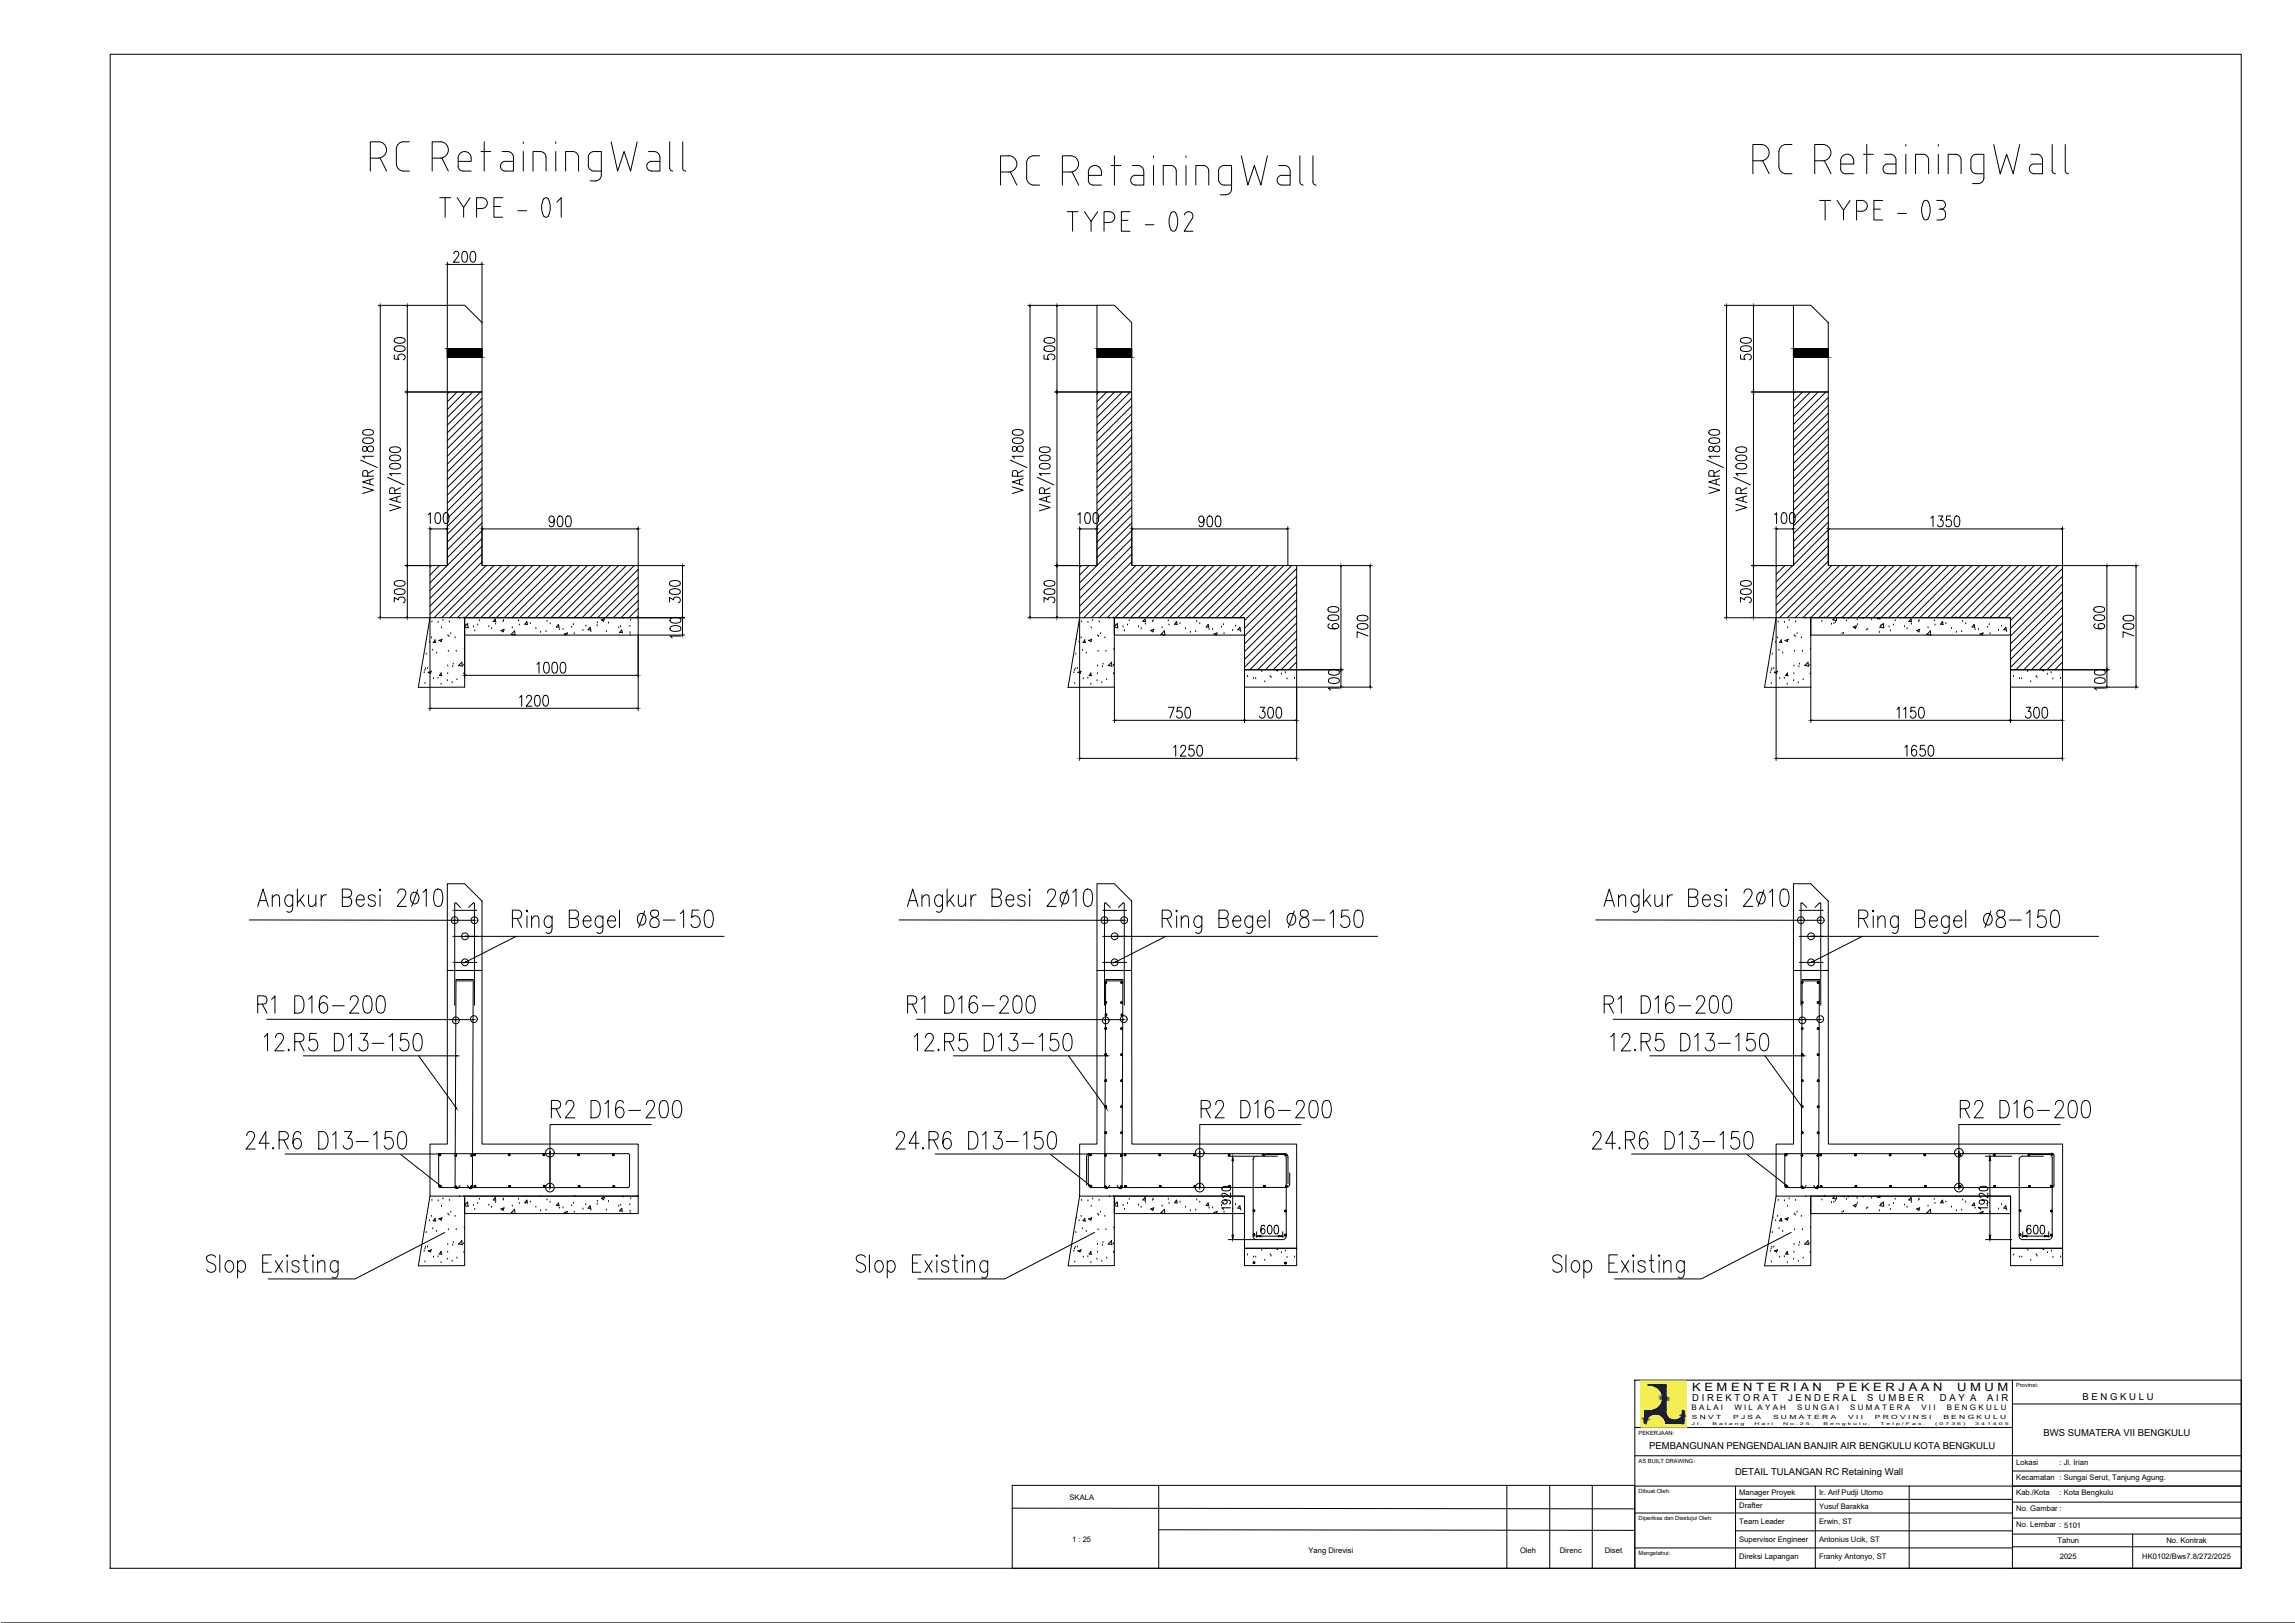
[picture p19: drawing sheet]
<svg xmlns="http://www.w3.org/2000/svg" width="420mm" height="297mm" viewBox="0 0 420 297" stroke-linecap="round" stroke-linejoin="round" font-family="sans-serif">
<defs><g id="words">
<g font-size="6.6">
<text x="46.2" y="186.6">R1 D16-200</text>
<text x="165.1" y="186.6">R1 D16-200</text>
<text x="292.8" y="186.6">R1 D16-200</text>
<text x="47.6" y="193.7">12.R5 D13-150</text>
<text x="166.5" y="193.7">12.R5 D13-150</text>
<text x="293.9" y="193.7">12.R5 D13-150</text>
<text x="100.2" y="205.7">R2 D16-200</text>
<text x="219.1" y="205.7">R2 D16-200</text>
<text x="358.1" y="205.7">R2 D16-200</text>
<text x="44.1" y="211.7">24.R6 D13-150</text>
<text x="163" y="211.7">24.R6 D13-150</text>
<text x="290.7" y="211.7">24.R6 D13-150</text>
</g>
<g font-size="5.3">
<text x="82.2" y="49.4">200</text>
<text x="75.5" y="67" transform="rotate(-90 75.5 67)">500</text>
<text x="194.4" y="67" transform="rotate(-90 194.4 67)">500</text>
<text x="99.5" y="97.7">900</text>
<text x="218.7" y="97.7">900</text>
<text x="75.5" y="111.5" transform="rotate(-90 75.5 111.5)">300</text>
<text x="125.9" y="111.5" transform="rotate(-90 125.9 111.5)">300</text>
<text x="194.4" y="111.5" transform="rotate(-90 194.4 111.5)">300</text>
<text x="386.6" y="116.4" transform="rotate(-90 386.6 116.4)">600</text>
<text x="391.9" y="117.8" transform="rotate(-90 391.9 117.8)">700</text>
<text x="213.1" y="132.6">750</text>
<text x="229.7" y="132.6">300</text>
<text x="370.1" y="132.6">300</text>
</g>
<g font-size="4.9">
<text x="321.7" y="67" transform="rotate(-90 321.7 67)">500</text>
<text x="321.7" y="111.5" transform="rotate(-90 321.7 111.5)">300</text>
<text x="246.2" y="116.4" transform="rotate(-90 246.2 116.4)">600</text>
<text x="251.5" y="117.8" transform="rotate(-90 251.5 117.8)">700</text>
<text x="230" y="227.2">600</text>
<text x="370.1" y="227.2">600</text>
</g>
<text font-size="4.4" x="226.5" y="222.6" transform="rotate(-90 226.5 222.6)">1920</text>
<g font-size="2.1">
<text x="309.8" y="254.6">K E M E N T E R I A N</text>
<text x="336.2" y="254.6">P E K E R J A A N</text>
<text x="358.3" y="254.6">U M U M</text>
</g>
<g font-size="1.7">
<text x="309.8" y="256.5">D I R E K T O R A T</text>
<text x="327.4" y="256.5">J E N D E R A L</text>
<text x="341.8" y="256.5">S U M B E R</text>
<text x="355.1" y="256.5">D A Y A</text>
<text x="363.8" y="256.5">A I R</text>
<text x="381.3" y="256.2">B E N G K U L U</text>
<text x="374.1" y="262.8">BWS SUMATERA VII BENGKULU</text>
<text x="301.9" y="265.2">PEMBANGUNAN PENGENDALIAN BANJIR AIR BENGKULU KOTA BENGKULU</text>
<text x="317.6" y="269.9">DETAIL TULANGAN RC Retaining Wall</text>
</g>
<g font-size="1.4">
<text x="309.7" y="258">B A L A I</text>
<text x="317.5" y="258">W I L A Y A H</text>
<text x="329" y="258">S U N G A I</text>
<text x="338.7" y="258">S U M A T E R A</text>
<text x="351.8" y="258">V I I</text>
<text x="356.4" y="258">B E N G K U L U</text>
<text x="369.1" y="268.1">Lokasi</text>
<text x="377" y="268.1">: Jl. Irian</text>
<text x="195.8" y="274.6">SKALA</text>
<text x="318.4" y="273.6">Manager Proyek</text>
<text x="333" y="273.7">Ir. Arif Pudji Utomo</text>
<text x="369.1" y="270.9">Kecamatan : Sungai Serut, Tanjung Agung.</text>
<text x="369.1" y="273.6">Kab./Kota</text>
<text x="377" y="273.6">: Kota Bengkulu</text>
<text x="318.4" y="276.1">Drafter</text>
<text x="318.4" y="278.9">Team Leader</text>
<text x="333" y="276.1">Yusuf Barakka</text>
<text x="333" y="278.9">Erwin, ST</text>
<text x="369.1" y="276.6">No. Gambar :</text>
<text x="369.1" y="279.5">No. Lembar : 5101</text>
<text x="196.3" y="282.2">1 : 25</text>
<text x="239.5" y="284.2">Yang Direvisi</text>
<text x="278.3" y="284.2">Oleh</text>
<text x="285.6" y="284.2">Direnc</text>
<text x="293.8" y="284.2">Diset</text>
<text x="318.4" y="282.2">Supervisor Engineer</text>
<text x="318.4" y="285.3">Direksi Lapangan</text>
<text x="333" y="282.2">Antonius Ucik, ST</text>
<text x="333" y="285.3">Franky Antonyo, ST</text>
<text x="376.7" y="282.3">Tahun</text>
<text x="377.1" y="285.3">2025</text>
<text x="392.2" y="285.3">HK0102/Bws7.8/272/2025</text>
<text x="396.6" y="282.3">No. Kontrak</text>
</g>
<g font-size="1">
<text x="369.1" y="253.9">Provinsi:</text>
<text x="300" y="262.6">PEKERJAAN:</text>
<text x="309.7" y="259.8">S N V T</text>
<text x="317.3" y="259.8">P J S A</text>
<text x="324.6" y="259.8">S U M A T E R A</text>
<text x="338.3" y="259.8">V I I</text>
<text x="343.2" y="259.8">P R O V I N S I</text>
<text x="355.8" y="259.8">B E N G K U L U</text>
<text x="300" y="267.7">AS BUILT DRAWING:</text>
<text x="300" y="273.3">Dibuat Oleh:</text>
<text x="300" y="278.2">Diperiksa dan Disetujui Oleh:</text>
<text x="300" y="284.6">Mengetahui:</text>
</g>
<g font-size=".7">
<text x="309.7" y="260.8">J l .</text>
<text x="313.5" y="260.8">B a t a n g</text>
<text x="321.2" y="260.8">H a r i</text>
<text x="326.4" y="260.8">N o . 2 5 ,</text>
<text x="333.8" y="260.8">B e n g k u l u ,</text>
<text x="344.2" y="260.8">T e l p / F a x .</text>
<text x="354.3" y="260.8">( 0 7 3 6 )</text>
<text x="361.6" y="260.8">3 4 1 4 0 5</text>
</g>
</g></defs>
<!-- layer: Jalan -->
<g fill="none" stroke="#000" stroke-width=".18">
<path d="M20.2 9.9h390.1v277.1h-390.1zM299.3 252.6h111v34.4h-111zM368.4 252.6v34.4h41.9M368.4 256.9h41.9M185.3 271.9h114v15.1h-114zM185.3 276l114 .1M212.1 271.9v15.1M212.1 280l87.2 .1M275.9 271.9v15.1M283.7 271.9v15.1M291.5 271.9v15.1M299.3 266.4h111"/>
<path d="M299.3 272h111M299.3 261.3h69.1M299.3 276.9h69.1M317.7 274.4h50.7M317.7 272v15M332.3 272v15M349.5 272v15M368.4 269.2h41.9M368.4 274.9h41.9M368.4 277.8h41.9M.2 297h419.9M299.3 283.3h69.1"/>
<path d="M317.7 280.2h50.7M368.4 283.1h41.9M368.4 280.8h41.9M390.4 280.8v6.2"/>
</g>
<path d="M300.4 252.8l8.3 8.3v-8.3zM300.4 252.8l8.3 8.3h-8.3z" fill="#f4ee51" stroke="#f4ee51" stroke-width=".18"/>
<path d="M300.4 252.8h8.3v8.3h-8.3zM308.7 252.8v8.3" fill="none" stroke="#f4ee51" stroke-width=".18"/>
<g fill="#002080" stroke="#002080" stroke-width=".18">
<path d="M301.7 253.4l3.3 .1v-.1zM301.7 253.4l3.3 .1h-3.3z"/>
<path d="M302.4 253.5l2.6 .1zM302.4 253.5l2.6 .1z"/>
<path d="M302.5 253.6h2.5zM302.5 253.6h2.5z"/>
<path d="M302.7 253.6h2.3zM302.7 253.6h2.3z"/>
<path d="M302.8 253.6l2.2 .1zM302.8 253.6l2.2 .1z"/>
<path d="M302.9 253.7h2.1zM302.9 253.7h2.1z"/>
<path d="M303 253.7l2 .1zM303 253.7l2 .1z"/>
<path d="M303.1 253.8l1.9 .1zM303.1 253.8l1.9 .1z"/>
<path d="M303.3 253.9h1.7zM303.3 253.9h1.7z"/>
<path d="M303.4 253.9l1.6 .1zM303.4 253.9l1.6 .1z"/>
<path d="M303.5 254l1.5 .1zM303.5 254l1.5 .1z"/>
<path d="M303.6 254.1l1.4 .1zM303.6 254.1l1.4 .1z"/>
<path d="M303.7 254.2l1.3 .1v-.1zM303.7 254.2l1.3 .1h-1.2z"/>
<path d="M303.8 254.3h1.2zM303.8 254.3h1.2z"/>
<path d="M303.8 254.3l1.2 .2v-.2zM303.8 254.3l1.2 .2h-1.1z"/>
<path d="M303.9 254.5l1.1 .1v-.1zM303.9 254.5l1.1 .1h-1z"/>
<path d="M304 254.6l1 .1v-.1zM304 254.6l1 .1h-.9z"/>
<path d="M304.1 254.7l.9 .1v-.1zM304.1 254.7l.9 .1h-.9z"/>
<path d="M304.1 254.8l.9 .1v-.1zM304.1 254.8l.9 .1h-.8z"/>
<path d="M304.2 254.9l.8 .1v-.1zM304.2 254.9l.8 .1h-.8z"/>
<path d="M304.2 255l.8 .2v-.2zM304.2 255l.8 .2h-.7z"/>
<path d="M304.3 255.2l.7 .1v-.1zM304.3 255.2l.7 .1h-.7z"/>
<path d="M304.3 255.3l.7 .1v-.1zM304.3 255.3l.7 .1h-.6z"/>
<path d="M304.4 255.4l.6 .1v-.1zM304.4 255.4l.6 .1h-.6z"/>
<path d="M304.4 255.5l.6 .2v-.2zM304.4 255.5l.6 .2h-.6z"/>
<path d="M304.4 255.7l.6 .1v-.1zM304.4 255.7l.6 .1h-.6z"/>
<path d="M304.4 255.8l.6 .1v-.1zM304.4 255.8l.6 .1h-.6z"/>
<path d="M304.4 255.9l.6 .1v-.1zM304.4 255.9l.6 .1h-.6z"/>
<path d="M304.4 256l.6 .2v-.2zM304.4 256l.6 .2h-.6z"/>
<path d="M304.4 256.2l.6 .1v-.1zM304.4 256.2l.6 .1h-.6z"/>
<path d="M304.4 256.3l.6 .1v-.1zM304.4 256.3l.6 .1h-.7z"/>
<path d="M304.3 256.4l.7 .1v-.1zM304.3 256.4l.7 .1h-.7z"/>
<path d="M304.3 256.5l.7 .2v-.2zM304.3 256.5l.7 .2h-.8z"/>
<path d="M304.2 256.7l.8 .1v-.1zM304.2 256.7l.8 .1h-.8z"/>
<path d="M304.2 256.8l.8 .1v-.1zM304.2 256.8l.8 .1h-.9z"/>
<path d="M304.1 256.9l.9 .1v-.1zM304.1 256.9l.9 .1h-.9z"/>
<path d="M304.1 257l.9 .1v-.1zM304.1 257l.9 .1h-1z"/>
<path d="M304 257.1l1 .1v-.1zM304 257.1l1 .1h-1.1z"/>
<path d="M303.9 257.2l1.1 .2v-.2zM303.9 257.2l1.1 .2h-1.2z"/>
<path d="M303.8 257.4h1.2zM303.8 257.4h1.2h-1.2z"/>
<path d="M303.8 257.4l1.2 .1v-.1zM303.8 257.4l1.2 .1h-1.3z"/>
<path d="M303.7 257.5l1.3 .1zM303.6 257.6h1.4z"/>
<path d="M303.6 257.6l1.4 .1zM303.6 257.6l1.4 .1h-1.5z"/>
<path d="M303.5 257.7l1.5 .1zM303.4 257.8h1.6z"/>
<path d="M303.4 257.8l1.6 .1zM303.3 257.9h1.7z"/>
<path d="M303.3 257.9h1.7zM303.1 257.9h1.9z"/>
<path d="M303.1 257.9l1.9 .1zM303 258h2z"/>
<path d="M303 258h2zM302.9 258h2.1z"/>
<path d="M302.9 258l2.1 .1zM302.8 258.1h2.2z"/>
<path d="M302.8 258.1h2.2zM302.7 258.1h2.3z"/>
<path d="M302.7 258.1h2.3zM302.5 258.1h2.5z"/>
<path d="M302.5 258.1l2.5 .1zM302.4 258.2h2.6z"/>
<path d="M308.1 258.2l.2 .1zM308.1 258.2l.2 .1z"/>
<path d="M308.1 258.3l.2 .1zM308.1 258.3l.2 .1z"/>
<path d="M308.1 258.4l.2 .1zM308.1 258.4l.2 .1z"/>
<path d="M308.1 258.5l.2 .1zM308.1 258.5l.2 .1z"/>
<path d="M301.1 258.2l3.9 .4v-.4zM301.1 258.2l3.9 .4h-3.9z"/>
<path d="M308.1 258.6l.2 .1zM308.1 258.6l.2 .1h-.2z"/>
<path d="M301.1 258.6l3.9 .1v-.1zM301.1 258.6l3.9 .1h-3.9z"/>
<path d="M301.1 258.7h3.9zM301.1 258.7h3.9z"/>
<path d="M303.1 258.7h1.9zM303.1 258.7h1.9z"/>
<path d="M301.1 258.7h1.9zM301.1 258.7h2z"/>
<path d="M303.2 258.7h1.8zM303.2 258.7h1.8z"/>
<path d="M301.1 258.7h1.8zM301.1 258.7h1.9z"/>
<path d="M303.3 258.7l1.7 .1zM303.3 258.7l1.7 .1z"/>
<path d="M301.1 258.7h1.8zM301.1 258.7l1.7 .1z"/>
<path d="M308.1 258.7l.2 .1zM308.1 258.7l.2 .1h-.2z"/>
<path d="M303.5 258.8h1.5zM303.5 258.8h1.5z"/>
<path d="M301.1 258.8h1.7zM301.1 258.8h1.6z"/>
<path d="M303.6 258.8h1.4zM303.6 258.8h1.4z"/>
<path d="M303.6 258.8h1.4zM303.6 258.8h1.4z"/>
<path d="M301.1 258.8h1.6zM301.1 258.8h1.5z"/>
<path d="M303.7 258.8l1.4 .1zM303.7 258.8l1.4 .1z"/>
<path d="M301.1 258.8h1.5zM301.1 258.8l1.4 .1z"/>
<path d="M308.1 258.8l.2 .1v-.1zM308.1 258.8l.2 .1h-.3z"/>
<path d="M303.8 258.9h1.3zM303.8 258.9h1.3z"/>
<path d="M303.9 258.9h1.2zM303.9 258.9h1.2z"/>
<path d="M301.1 258.9h1.4zM301.1 258.9h1.2z"/>
<path d="M303.9 258.9l1.2 .1zM303.9 258.9l1.2 .1z"/>
<path d="M301.1 258.9h1.2zM301.1 258.9l1.1 .1z"/>
<path d="M308 258.9l.3 .1zM308 258.9l.3 .1h-.3z"/>
<path d="M304 259h1.1zM304 259h1.1z"/>
<path d="M304.1 259h1zM304.1 259h1z"/>
<path d="M301.1 259h1.1zM301.1 259h1z"/>
<path d="M304.1 259l1 .1zM304.1 259l1 .1z"/>
<path d="M301.1 259h1zM301.1 259l.9 .1z"/>
<path d="M308 259l.3 .1v-.1zM308 259l.3 .1h-.3z"/>
<path d="M304.2 259.1h.9zM304.2 259.1h.9z"/>
<path d="M304.2 259.1l1 .1zM304.2 259.1l1 .1z"/>
<path d="M301.1 259.1h.9zM301.1 259.1l.8 .1z"/>
<path d="M308 259.1l.3 .1zM308 259.1l.3 .1h-.4z"/>
<path d="M304.3 259.2h.9zM304.3 259.2h.9z"/>
<path d="M304.3 259.2h.9zM304.3 259.2h.9z"/>
<path d="M301.1 259.2h.8zM301.1 259.2h.8z"/>
<path d="M307.9 259.2l.4 .1v-.1zM307.9 259.2l.4 .1h-.5z"/>
<path d="M304.4 259.2l.8 .1zM304.4 259.2l.8 .1z"/>
<path d="M304.4 259.3h.9zM304.4 259.3h.9z"/>
<path d="M301.1 259.2h.8zM301.1 259.2l.7 .1z"/>
<path d="M307.8 259.3l.5 .1zM307.8 259.3l.5 .1h-.5z"/>
<path d="M304.5 259.3l.8 .1zM304.5 259.3l.8 .1z"/>
<path d="M304.5 259.4h.8zM304.5 259.4h.8z"/>
<path d="M301.1 259.3h.7zM301.1 259.3l.6 .1z"/>
<path d="M307.8 259.4h.5zM307.8 259.4h.5z"/>
<path d="M304.5 259.4h.9zM304.5 259.4h.9z"/>
<path d="M304.6 259.4l.8 .1zM304.6 259.4l.8 .1z"/>
<path d="M301.1 259.4l.5 .1 .1-.1zM301.1 259.4l.5 .1h-.5z"/>
<path d="M307.7 259.4l.6 .1zM307.7 259.4l.6 .1h-.6z"/>
<path d="M304.6 259.5h.9zM304.6 259.5h.9z"/>
<path d="M304.6 259.5l.9 .1zM304.6 259.5l.9 .1z"/>
<path d="M301.1 259.5h.5zM301.1 259.5l.5 .1z"/>
<path d="M307.7 259.5l.6 .1zM307.6 259.6h.7z"/>
<path d="M304.7 259.6h.8zM304.7 259.6h.8z"/>
<path d="M307.6 259.6l.7 .1zM307.6 259.6l.7 .1h-.8z"/>
<path d="M304.7 259.6l.9 .1zM304.7 259.6l.9 .1z"/>
<path d="M304.7 259.7h.9zM304.7 259.7h.9z"/>
<path d="M301.1 259.6l.4 .1 .1-.1zM301.1 259.6l.4 .1h-.4z"/>
<path d="M307.5 259.7h.8zM307.4 259.7h.9z"/>
<path d="M304.7 259.7h1zM304.7 259.7h1z"/>
<path d="M307.4 259.7l.9 .1zM307.3 259.8h1z"/>
<path d="M304.8 259.7l1 .1zM304.8 259.7l1 .1zM304.8 259.8h1zM304.8 259.8h1z"/>
<path d="M301.1 259.7h.4zM301.1 259.7l.4 .1z"/>
<path d="M307.3 259.8h1zM307.2 259.8h1.1z"/>
<path d="M304.8 259.8h1.1zM304.8 259.8h1.1z"/>
<path d="M307.2 259.8h1.1zM307.1 259.8h1.2z"/>
<path d="M304.8 259.8h1.2zM304.8 259.8h1.2z"/>
<path d="M304.8 259.8l1.2 .1zM304.8 259.8l1.2 .1z"/>
<path d="M301.1 259.8l.3 .1 .1-.1zM301.1 259.8l.3 .1h-.3z"/>
<path d="M307.1 259.8l1.2 .1zM307 259.9h1.3z"/>
<path d="M304.8 259.9h1.3zM304.8 259.9h1.3z"/>
<path d="M307 259.9h1.3zM306.9 259.9h1.4z"/>
<path d="M304.8 259.9h1.4zM304.8 259.9h1.4z"/>
<path d="M306.9 259.9h1.4zM306.8 259.9h1.5z"/>
<path d="M304.8 259.9h1.5zM304.8 259.9h1.5z"/>
<path d="M306.8 259.9l1.5 .1zM306.7 260h1.6z"/>
<path d="M304.9 259.9l1.5 .1zM304.9 259.9l1.5 .1z"/>
<path d="M306.7 260h1.6zM306.6 260h1.7z"/>
<path d="M304.9 260h1.6zM304.9 260h1.6z"/>
<path d="M306.6 260h1.7zM306.5 260h1.8z"/>
<path d="M304.9 260h1.6zM304.9 260h1.6z"/>
<path d="M304.9 260h3.4zM304.9 260h3.4z"/>
<path d="M301.1 259.9l.3 .1v-.1zM301.1 259.9l.3 .1h-.3z"/>
<path d="M304.9 260l3.4 .1v-.1zM304.9 260l3.4 .1h-3.4z"/>
<path d="M301.1 260l.2 .1 .1-.1zM301.1 260l.2 .1h-.2z"/>
<path d="M304.9 260.1l3.4 .1v-.1zM304.9 260.1l3.4 .1h-3.4z"/>
<path d="M301.1 260.1l.2 .1v-.1zM301.1 260.1l.2 .1h-.2z"/>
<path d="M304.9 260.2l3.4 .1v-.1zM304.9 260.2l3.4 .1h-3.3z"/>
<path d="M301.1 260.2l.2 .1v-.1zM301.1 260.2l.2 .1h-.2z"/>
<path d="M305 260.3l3.3 .1v-.1zM305 260.3l3.3 .1h-3.3z"/>
<path d="M301.1 260.3l.2 .1v-.1zM301.1 260.3l.2 .1h-.2z"/>
<path d="M305 260.4l3.3 .1v-.1zM305 260.4l3.3 .1h-3.3z"/>
<path d="M301.1 260.4l.2 .1zM301.1 260.4l.2 .1z"/>
</g>
<!-- layer: C-ROAD-LINK -->
<g fill="none" stroke="#000" stroke-width=".18">
<path d="M81.9 71.7h6.3v31.8h28.6v9.6h-38.1v-9.6h3.2zM200.8 71.7h6.4v31.8h30.2v19.1h-9.6v-9.5h-30.1v-9.6h3.1zM328.3 71.7h6.4v31.8h42.9v19.1h-9.5v-9.5h-42.9v-9.6h3.2zM78 119.7h.1M78.1 117h.1M78.6 117.5h.1M78.7 113.1l-2.1 12.7h8.5v-12.7M79 116.7h.1M79.1 113.8h.1M79.2 119h.1M79.3 117.5l.5 .1M79.6 117.1l.1 .5"/>
<path d="M79.7 117.1l-.4 .5M79.9 119.5h.1M80.2 113.9h.1M80.4 117.2l.4 .2M80.8 114.9h.1M80.9 117l-.6 .2M80.9 117l-.1 .4M81.1 113.6h.1M82 116.3h.1M82.1 119.2h.1M82.2 116.5h.1M82.3 113.8h.1"/>
<path d="M82.5 116h.1M83.3 116.7h.1M83.5 119.2h.1M84.2 113.2h.1M84.9 113.1h.1M85 118.9h.1M85.1 114.7l.5-.6 .1 .8-.6-.1M85.2 114.5h.1M86.7 114.7h.1M86.9 115.5h.1M87.5 114.4h.1M87.8 113.6h.1"/>
<path d="M89.5 114.7h.1M90 115.1h.1M90.7 113.3l.1 .5-.5-.1zM90.7 114.2h.1M91.7 115.4l.6-.2-.2 .5zM92.1 113.8h.1M92.2 113.6h.1M93.6 116.1l.6-.6 .1 .7zM93.8 114.9h.1M94.9 113.6h.1M95.1 114.4h.1M96.4 114h.1"/>
<path d="M96.5 113.8l.1 .5-.5-.1zM97.1 114.1h.1M98.1 115h.1M98.9 113.1h.1M99 115.7h.1M100 115.6h.1M100.1 113.7h.1M100.7 114.2h.1M102.3 114.3v.5h-.4zM102.4 115.2h.1M103.1 115.2h.1M103.6 116.2l-.3-.2 .6-.2-.2 .4"/>
<path d="M104.7 114.8h.1M105 114.3h.1M105.1 116h.1M105.2 113.1h.1M106.7 115.4h.1M107.3 114.6h.1M108 114.8l.1 .5h-.4zM108.2 115.6h.1M109.3 114.5h.1M109.4 114h.1M110.1 113.4l.6-.2-.2 .5zM111 115.6h.1"/>
<path d="M111.4 114h.1M113.3 114.9h.1M113.6 114.7h.1M113.8 115.3l.1 .5-.5-.1zM114.1 113.2h.1M115.3 114.6h.1M115.3 115.8h.1M115.4 116.2h.1M115.5 113.5h.1M197 119.7h.1M197.1 117h.1M197.5 117.5h.1"/>
<path d="M197.7 113.1l-2.2 12.7h8.5M197.9 116.7h.1M198 113.8h.1M198.2 119h.1M198.3 117.5l.5 .1M198.5 117.1l.1 .5M198.6 117.1l-.3 .5M198.9 119.5h.1M199.2 113.9h.1M199.8 114.9h.1M199.8 117l-.5 .2M199.9 117l-.2 .4-.4-.2"/>
<path d="M200 113.6h.1M201 116.3h.1M201 119.2h.1M201.1 116.5h.1M201.2 113.8h.1M201.5 116h.1M202.3 116.7h.1M202.5 119.2h.1M203.1 113.2h.1M203.9 113.1h.1M203.9 118.9h.1M204 113.1v12.7"/>
<path d="M204 114.7l.6-.6v.8l-.6-.1M204.1 114.5h.1M205.6 114.7h.1M205.9 115.5h.1M206.4 114.4h.1M206.7 113.6h.1M208.4 114.7h.1M208.9 115.1h.1M209.6 113.3l.1 .5-.5-.1zM209.7 114.2h.1M210.7 115.4l.5-.2-.1 .5zM211 113.8h.1"/>
<path d="M211.1 113.6h.1M212.5 116.1l.7-.6 .1 .7zM212.7 114.9h.1M213.9 113.6h.1M214 114.4h.1M215.3 114h.1M215.4 113.8l.1 .5-.5-.1zM216 114.1h.1M217 115h.1M217.8 113.1h.1M217.9 115.7h.1M218.9 115.6h.1"/>
<path d="M219.1 113.7h.1M219.6 114.2h.1M221.2 114.3l.1 .5h-.5zM221.4 115.2h.1M222 115.2h.1M222.5 116.2l-.2-.2 .5-.2-.1 .4M223.6 114.8h.1M224 114.3h.1M224.1 116h.1M224.2 113.1h.1M225.7 115.4h.1M226.2 114.6h.1"/>
<path d="M227 114.8l.1 .5h-.5zM227.1 115.6h.1M324.5 119.7h.1M324.6 117h.1M325.1 117.5h.1M325.2 113.1l-2.2 12.7h8.5M325.4 116.7h.1M325.5 113.8h.1M325.7 119h.1M325.8 117.5l.5 .1M326.1 117.1l.1 .5M326.2 117.1l-.4 .5"/>
<path d="M326.4 119.5h.1M326.7 113.9h.1M327.3 114.9h.1M327.4 117l-.6 .2M327.4 117l-.2 .4-.4-.2M327.6 113.6h.1M328.5 116.3h.1M328.5 119.2h.1M328.7 116.5h.1M328.7 113.8h.1M329 116h.1M329.8 116.7h.1"/>
<path d="M330 119.2h.1M330.6 113.2h.1M331.4 113.1h.1M331.5 118.9h.1M331.5 113.1v12.7M333.5 113.7h.1M334 113.1h.1M335.3 114.2h.1M335.7 114.1h.1M335.9 113.1l-.4 .3 .8 .2-.1-.5M336 113.9h.1M337.2 116h.1"/>
<path d="M337.5 115.9h.1M337.6 113.2h.1M338 113.6h.1M338.3 113.2h.1M339.3 114.8l.6-.3-.2 .5zM340 113.4h.1M340 114.3h.1M341.1 113.2h.1M341.7 115.3h.1M341.9 115.2h.1M342.6 113.4h.1M343.8 113.1l-.1 .1 .5 .1-.1-.2"/>
<path d="M344.1 115.7h.1M344.4 114.5h.1M344.8 114.1l.1 .8-.8-.1zM345.8 114.7h.1M346.1 115.5h.1M346.6 114.4h.1M347 113.6h.1M348.7 114.7h.1M349.1 115.1h.1M349.9 113.3v.5l-.4-.1zM349.9 114.2h.1M350.9 115.4l.6-.2-.2 .5z"/>
<path d="M351.3 113.8h.1M351.3 113.6h.1M352.8 116.1l.6-.6 .1 .7zM353 114.9h.1M354.1 113.6h.1M354.2 114.4h.1M355.6 114h.1M355.6 113.8l.1 .5-.4-.1zM356.3 114.1h.1M357.3 115h.1M358.1 113.1h.1M358.2 115.7h.1"/>
<path d="M359.1 115.6h.1M359.3 113.7h.1M359.9 114.2h.1M361.4 114.3l.1 .5h-.5zM361.6 115.2h.1M362.2 115.2h.1M362.8 116.2l-.3-.2 .6-.2-.2 .4M363.9 114.8h.1M364.2 114.3h.1M364.3 116h.1M364.4 113.1h.1M365.9 115.4h.1"/>
<path d="M366.4 114.6h.1M367.2 114.8l.1 .5h-.5zM367.4 115.6h.1M77.7 123.1h.1M77.8 122.7h.1M77.8 125.1h.1M77.9 122.4h.1M78.3 122.4h.1M78.9 122.9l-.5 .2M79 122.8l-.2 .5-.4-.3M79.4 124.2h.1M80.2 124.1h.1"/>
<path d="M80.7 123.2l.1 .5M80.8 125.2h.1M80.8 123.2l-.4 .4 .5 .1M81.9 124.6h.1M82 123.3h.1M82 121.9h.1M82.8 125h.1M82.9 122h.1M83 121.5h.1M83.7 124.4h.1M84.5 121.2l.1 .7-.7-.1M84.6 121.2l-.7 .6"/>
<path d="M84.9 121.8h.1M84.9 123.3h.1M196.6 123.1h.1M196.7 122.7h.1M196.8 125.1h.1M196.9 122.4h.1M197.2 122.4h.1M197.9 122.9l-.6 .2M197.9 122.8l-.2 .5-.3-.3M198.3 124.2h.1M199.2 124.1h.1M199.7 123.2v.5"/>
<path d="M199.7 125.2h.1M199.8 123.2l-.4 .4 .5 .1M200.8 124.6h.1M200.9 123.3h.1M200.9 121.9h.1M201.7 125h.1M201.8 122h.1M201.9 121.5h.1M202.6 124.4h.1M203.5 121.2l.1 .7-.7-.1M203.5 121.2l-.6 .6M203.9 121.8h.1"/>
<path d="M203.9 123.3h.1M228.4 123.8h.1M229.5 124.2h.1M229.9 124.2h.1M231 122.9h.1M231.5 124.8h.1M232.5 123.8h.1M232.7 124h.1M233.6 122.6l.3 .2 .1-.2M234.6 123.4h.1M235.3 123.1h.1M235.6 124.3h.1"/>
<path d="M237 124.2h.1M324.1 123.1h.1M324.3 122.7h.1M324.3 125.1h.1M324.4 122.4h.1M324.7 122.4h.1M324.9 123l.4 .3M325.4 122.9l-.6 .2M325.4 122.8l-.2 .5M325.8 124.2h.1M326.7 124.1h.1M327.2 123.2l.1 .5"/>
<path d="M327.2 125.2h.1M327.3 123.2l-.4 .4 .5 .1M328.4 124.6h.1M328.4 123.3h.1M328.4 121.9h.1M329.2 125h.1M329.3 122h.1M329.4 121.5h.1M330.1 124.4h.1M331 121.2l.1 .7-.7-.1M331 121.2l-.6 .6M331.4 121.8h.1"/>
<path d="M331.4 123.3h.1M368.6 123.8h.1M369.7 124.2h.1M370.1 124.2h.1M371.2 122.9h.1M371.8 124.8h.1M372.8 123.8h.1M372.9 124h.1M373.8 122.6l.3 .2 .1-.2M374.8 123.4h.1M375.5 123.1h.1M375.8 124.3h.1"/>
<path d="M377.2 124.2h.1M78.7 218.9l-2.1 12.8 8.5-.1v-12.7M79.1 219.7h.1M80.2 219.8h.1M81.1 219.4h.1M82.3 219.7h.1M84.2 219h.1M84.9 219h.1M87.8 219.5h.1M90.7 219.1l.1 .6-.5-.1zM92.1 219.7h.1M92.2 219.5h.1"/>
<path d="M94.9 219.5h.1M96.4 219.8h.1M96.5 219.7l.1 .5-.5-.1zM98.9 218.9h.1M100.1 219.6h.1M105.2 218.9h.1M109.4 219.9h.1M110.1 219.3l.6-.2-.2 .5zM111.4 219.9h.1M114.1 219.1h.1M115.5 219.4h.1M197.7 218.9l-2.2 12.8 8.5-.1v-12.7"/>
<path d="M198 219.7h.1M199.2 219.8h.1M200 219.4h.1M201.2 219.7h.1M203.1 219h.1M203.9 219h.1M206.7 219.5h.1M209.6 219.1l.1 .6-.5-.1zM211 219.7h.1M211.1 219.5h.1M213.9 219.5h.1M215.3 219.8h.1"/>
<path d="M215.4 219.7l.1 .5-.5-.1zM217.8 218.9h.1M219.1 219.6h.1M325.2 218.9l-2.2 12.8 8.5-.1v-12.7M325.5 219.7h.1M326.7 219.8h.1M327.6 219.4h.1M328.7 219.7h.1M330.6 219h.1M331.4 219h.1M333.5 219.6h.1M334 218.9h.1"/>
<path d="M335.9 218.9l-.4 .4 .8 .1-.1-.5M336 219.8h.1M337.6 219.1h.1M338 219.5h.1M338.3 219.1h.1M340 219.3h.1M341.1 219.1h.1M342.6 219.3h.1M343.8 218.9l-.1 .2h.5l-.1-.2M344.8 220l.1 .8-.8-.2zM347 219.5h.1M349.9 219.1v.6l-.4-.1z"/>
<path d="M351.3 219.7h.1M351.3 219.5h.1M354.1 219.5h.1M355.6 219.8h.1M355.6 219.7l.1 .5-.4-.1zM358.1 218.9h.1M359.3 219.6h.1M364.4 218.9h.1M77.7 229h.1M77.8 228.6h.1M77.8 231h.1M77.9 228.3h.1"/>
<path d="M78 225.6h.1M78.1 222.9h.1M78.3 228.2h.1M78.6 223.4h.1M78.9 228.8l-.5 .2M79 228.7l-.2 .5-.4-.3M79 222.6h.1M79.2 224.9h.1M79.4 230.1h.1M79.6 223l.1 .5M79.7 223l-.4 .4 .5 .1M79.9 225.4h.1"/>
<path d="M80.2 230h.1M80.4 223l.4 .3M80.7 229.1l.1 .5M80.8 231.1h.1M80.8 220.8h.1M80.8 229l-.4 .5h.5M80.9 222.9l-.6 .2M80.9 222.8l-.1 .5M81.9 230.4h.1M82 229.2h.1M82 227.8h.1M82 222.2h.1"/>
<path d="M82.1 225.1h.1M82.2 222.4h.1M82.5 221.9h.1M82.8 230.8h.1M82.9 227.9h.1M83 227.4h.1M83.3 222.6h.1M83.5 225.1h.1M83.7 230.3h.1M83.9 227.7l.7 .1M84.5 227.1l.1 .7M84.6 227.1l-.7 .6"/>
<path d="M84.9 227.6h.1M84.9 229.2h.1M85 224.7h.1M85.1 220.6l.5-.6 .1 .8-.6-.1M85.2 220.4h.1M86.7 220.6h.1M86.9 221.3h.1M87.5 220.3h.1M89.5 220.6h.1M90 220.9h.1M90.7 220.1h.1M91.7 221.3l.6-.2-.2 .4z"/>
<path d="M93.8 220.7h.1M94.2 221.3l.1 .8-.7-.1zM95.1 220.3h.1M97.1 220h.1M98.1 220.9h.1M99 221.6h.1M100 221.5h.1M100.7 220h.1M102.3 220.2v.5l-.4-.1zM102.4 221.1h.1M103.1 221.1h.1M103.6 222.1l-.3-.2 .6-.2-.2 .4"/>
<path d="M104.7 220.7h.1M105 220.2h.1M105.1 221.9h.1M106.7 221.3h.1M107.3 220.5h.1M108 220.7l.1 .5-.4-.1zM108.2 221.5h.1M109.3 220.4h.1M111 221.5h.1M113.3 220.8h.1M113.6 220.6h.1M113.8 221.2l.1 .5-.5-.1z"/>
<path d="M115.3 220.5h.1M115.3 221.6h.1M115.4 222.1h.1M196.6 229h.1M196.7 228.6h.1M196.8 231h.1M196.9 228.3h.1M197 225.6h.1M197.1 222.9h.1M197.2 228.2h.1M197.5 223.4h.1M197.9 228.8l-.6 .2"/>
<path d="M197.9 228.7l-.2 .5-.3-.3M197.9 222.6h.1M198.2 224.9h.1M198.3 230.1h.1M198.5 223l.1 .5M198.6 223l-.3 .4 .5 .1M198.9 225.4h.1M199.2 230h.1M199.7 229.1v.5M199.7 231.1h.1M199.8 220.8h.1M199.8 229l-.4 .5h.5"/>
<path d="M199.8 222.9l-.5 .2M199.9 222.8l-.2 .5-.4-.3M200.8 230.4h.1M200.9 229.2h.1M200.9 227.8h.1M201 222.2h.1M201 225.1h.1M201.1 222.4h.1M201.5 221.9h.1M201.7 230.8h.1M201.8 227.9h.1M201.9 227.4h.1"/>
<path d="M202.3 222.6h.1M202.5 225.1h.1M202.6 230.3h.1M202.9 227.7l.7 .1M203.5 227.1l.1 .7M203.5 227.1l-.6 .6M203.9 227.6h.1M203.9 229.2h.1M203.9 224.7h.1M204 220.6l.6-.6v.8l-.6-.1M204.1 220.4h.1M205.6 220.6h.1"/>
<path d="M205.9 221.3h.1M206.4 220.3h.1M208.4 220.6h.1M208.9 220.9h.1M209.7 220.1h.1M210.7 221.3l.5-.2-.1 .4zM212.7 220.7h.1M213.2 221.3l.1 .8-.8-.1zM214 220.3h.1M216 220h.1M217 220.9h.1M217.9 221.6h.1"/>
<path d="M218.9 221.5h.1M219.6 220h.1M221.2 220.2l.1 .5-.5-.1zM221.4 221.1h.1M228.4 229.7h.1M229.5 230.1h.1M229.9 230.1h.1M231.5 230.7h.1M232.5 229.6h.1M232.7 229.9h.1M234.6 229.3h.1M235.3 229h.1"/>
<path d="M235.6 230.1h.1M237 230.1h.1M324.1 229h.1M324.3 228.6h.1M324.3 231h.1M324.4 228.3h.1M324.5 225.6h.1M324.6 222.9h.1M324.7 228.2h.1M324.9 228.9l.4 .3M325.1 223.4h.1M325.4 228.8l-.6 .2"/>
<path d="M325.4 228.7l-.2 .5M325.4 222.6h.1M325.7 224.9h.1M325.8 230.1h.1M326.1 223l.1 .5M326.2 223l-.4 .4 .5 .1M326.4 225.4h.1M326.7 230h.1M327.2 229.1l.1 .5M327.2 231.1h.1M327.3 220.8h.1M327.3 229l-.4 .5h.5"/>
<path d="M327.4 222.9l-.6 .2M327.4 222.8l-.2 .5-.4-.3M328.4 230.4h.1M328.4 229.2h.1M328.4 227.8h.1M328.5 222.2h.1M328.5 225.1h.1M328.7 222.4h.1M329 221.9h.1M329.2 230.8h.1M329.3 227.9h.1M329.4 227.4h.1"/>
<path d="M329.8 222.6h.1M330 225.1h.1M330.1 230.3h.1M330.4 227.7l.7 .1M331 227.1l.1 .7M331 227.1l-.6 .6M331.4 227.6h.1M331.4 229.2h.1M331.5 224.7h.1M335.3 220.1h.1M335.7 220h.1M337.2 221.9h.1"/>
<path d="M337.5 221.8h.1M339.3 220.6l.6-.2-.2 .5zM340 220.2h.1M341.7 221.2h.1M341.9 221.1h.1M344.1 221.6h.1M344.4 220.4h.1M345.8 220.6h.1M346.1 221.3h.1M346.6 220.3h.1M348.7 220.6h.1M349.1 220.9h.1"/>
<path d="M349.9 220.1h.1M350.9 221.3l.6-.2-.2 .4zM353 220.7h.1M353.4 221.3l.1 .8-.7-.1zM354.2 220.3h.1M356.3 220h.1M357.3 220.9h.1M358.2 221.6h.1M359.1 221.5h.1M359.9 220h.1M361.4 220.2l.1 .5-.5-.1zM361.6 221.1h.1"/>
<path d="M362.2 221.1h.1M362.8 222.1l-.3-.2 .6-.2-.2 .4M363.9 220.7h.1M364.2 220.2h.1M364.3 221.9h.1M365.9 221.3h.1M366.4 220.5h.1M367.2 220.7l.1 .5-.5-.1zM367.4 221.5h.1M368.6 229.7h.1M369.7 230.1h.1M370.1 230.1h.1"/>
<path d="M371.8 230.7h.1M372.8 229.6h.1M372.9 229.9h.1M374.8 229.3h.1M375.6 229h.1M375.9 230.1h.1M377.3 230.1h.1"/>
</g>
<!-- layer: C-ROAD-SHAP-PATT -->
<g fill="none" stroke="#000" stroke-width=".18">
<path d="M82.2 71.7l-.3 .4M83.7 71.7l-1.8 1.8M85.1 71.7l-3.2 3.3M86.5 71.7l-4.6 4.7M87.9 71.7l-6 6.1M88.2 72.9l-6.3 6.3M88.2 74.3l-6.3 6.4M88.2 75.7l-6.3 6.4M88.2 77.2l-6.3 6.3M88.2 78.6l-6.3 6.3M201.2 71.7l-.4 .4M202.6 71.7l-1.8 1.8"/>
<path d="M204 71.7l-3.2 3.3M205.5 71.7l-4.7 4.7M206.9 71.7l-6.1 6.1M207.2 72.9l-6.4 6.3M207.2 74.3l-6.4 6.4M207.2 75.7l-6.4 6.4M207.2 77.2l-6.4 6.3M207.2 78.6l-6.4 6.3M328.6 71.7l-.3 .3M330 71.7l-1.7 1.7M331.4 71.7l-3.1 3.1M332.9 71.7l-4.6 4.6"/>
<path d="M334.3 71.7l-6 6M334.7 72.8l-6.4 6.3M334.7 74.2l-6.4 6.3M334.7 75.6l-6.4 6.4M334.7 77l-6.4 6.4M334.7 78.5l-6.4 6.3M334.7 79.9l-6.4 6.3M88.2 80l-6.3 6.4M88.2 81.4l-6.3 6.4M88.2 82.9l-6.3 6.3M88.2 84.3l-6.3 6.3M88.2 85.7l-6.3 6.4"/>
<path d="M88.2 87.2l-6.3 6.3M88.2 88.6l-6.3 6.3M88.2 90l-6.3 6.4M88.2 91.4l-6.3 6.4M88.2 92.8l-6.3 6.4M88.2 94.3l-6.3 6.3M88.2 95.7l-6.3 6.4M88.2 97.1l-6.3 6.4M88.2 98.6l-9.5 9.5M88.2 100l-9.5 9.5M207.2 80l-6.4 6.4M207.2 81.4l-6.4 6.4"/>
<path d="M207.2 82.9l-6.4 6.3M207.2 84.3l-6.4 6.3M207.2 85.7l-6.4 6.4M207.2 87.1l-6.4 6.4M207.2 88.5l-6.4 6.4M207.2 90l-6.4 6.4M207.2 91.4l-6.4 6.4M207.2 92.8l-6.4 6.4M207.2 94.3l-6.4 6.3M207.2 95.7l-6.4 6.4M207.2 97.1l-9.5 9.6M207.2 98.5l-9.5 9.6"/>
<path d="M207.2 100l-9.5 9.5M334.7 81.3l-6.3 6.4M334.7 82.7l-6.3 6.4M334.7 84.2l-6.3 6.3M334.7 85.6l-6.3 6.4M334.7 87l-6.3 6.4M334.7 88.4l-6.3 6.4M334.7 89.9l-6.3 6.3M334.7 91.3l-6.3 6.3M334.7 92.7l-6.3 6.4M334.7 94.1l-6.3 6.4M334.7 95.6l-6.3 6.3"/>
<path d="M334.7 97l-6.3 6.4M334.7 98.4l-9.5 9.6M334.7 99.8l-9.5 9.6M79 103.5l-.3 .3M80.4 103.5l-1.7 1.7M81.9 103.5l-3.2 3.2M88.2 101.4l-9.5 9.5M88.2 102.8l-9.5 9.6M89 103.5l-9.5 9.6M90.4 103.5l-9.5 9.6M91.8 103.5l-9.5 9.6M93.3 103.5l-9.6 9.6"/>
<path d="M94.7 103.5l-9.5 9.6M96.1 103.5l-9.5 9.6M97.5 103.5l-9.5 9.6M99 103.5l-9.5 9.6M100.4 103.5l-9.5 9.6M101.8 103.5l-9.5 9.6M103.3 103.5l-9.6 9.6M104.7 103.5l-9.6 9.6M106.1 103.5l-9.5 9.6M107.5 103.5l-9.5 9.6M109 103.5l-9.6 9.6M110.4 103.5l-9.5 9.6"/>
<path d="M111.8 103.5l-9.5 9.6M113.2 103.5l-9.5 9.6M114.7 103.5l-9.6 9.6M116.1 103.5l-9.5 9.6M116.8 104.2l-8.8 8.9M116.8 105.6l-7.4 7.5M116.8 107l-6 6.1M116.8 108.5l-4.5 4.6M116.8 109.9l-3.1 3.2M116.8 111.3l-1.7 1.8M116.8 112.8l-.3 .3M198 103.5l-.3 .3"/>
<path d="M199.4 103.5l-1.7 1.7M207.2 101.4l-9.5 9.5M207.2 102.8l-9.5 9.6M207.9 103.5l-9.5 9.6M209.4 103.5l-9.6 9.6M210.8 103.5l-9.5 9.6M212.2 103.5l-9.5 9.6M213.6 103.5l-9.5 9.6M215.1 103.5l-9.6 9.6M216.5 103.5l-9.5 9.6M217.9 103.5l-9.5 9.6M219.4 103.5l-9.6 9.6"/>
<path d="M220.8 103.5l-9.6 9.6M222.2 103.5l-9.5 9.6M223.6 103.5l-9.5 9.6M225 103.5l-9.5 9.6M226.5 103.5l-9.5 9.6M227.9 103.5l-9.5 9.6M229.3 103.5l-9.5 9.6M230.8 103.5l-9.6 9.6M232.2 103.5l-9.5 9.6M233.6 103.5l-9.5 9.6M235 103.5l-9.5 9.6M236.5 103.5l-9.6 9.6"/>
<path d="M237.4 104l-9.6 9.6M237.4 105.5l-9.6 9.5M237.4 106.9l-9.6 9.5M237.4 108.3l-9.6 9.5M237.4 109.7l-9.6 9.6M237.4 111.2l-9.6 9.5M237.4 112.6l-9.6 9.5M237.4 114l-8.6 8.6M237.4 115.5l-7.1 7.1M237.4 116.9l-5.7 5.7M237.4 118.3l-4.3 4.3M237.4 119.7l-2.9 2.9"/>
<path d="M325.3 103.5l-.1 .2M326.8 103.5l-1.6 1.6M328.2 103.5l-3 3M334.7 101.2l-9.5 9.6M334.7 102.7l-9.5 9.6M335.3 103.5l-9.5 9.6M336.8 103.5l-9.6 9.6M338.2 103.5l-9.5 9.6M339.6 103.5l-9.5 9.6M341 103.5l-9.5 9.6M342.5 103.5l-9.6 9.6M343.9 103.5l-9.6 9.6"/>
<path d="M345.3 103.5l-9.5 9.6M346.7 103.5l-9.5 9.6M348.2 103.5l-9.6 9.6M349.6 103.5l-9.5 9.6M351 103.5l-9.5 9.6M352.4 103.5l-9.5 9.6M353.9 103.5l-9.6 9.6M355.3 103.5l-9.5 9.6M356.7 103.5l-9.5 9.6M358.1 103.5l-9.5 9.6M359.6 103.5l-9.5 9.6M361 103.5l-9.5 9.6"/>
<path d="M362.4 103.5l-9.5 9.6M363.9 103.5l-9.6 9.6M365.3 103.5l-9.6 9.6M366.7 103.5l-9.5 9.6M368.1 103.5l-9.5 9.6M369.6 103.5l-9.6 9.6M371 103.5l-9.5 9.6M372.4 103.5l-9.5 9.6M373.8 103.5l-9.5 9.6M375.3 103.5l-9.6 9.6M376.7 103.5l-9.5 9.6M377.6 104l-9.5 9.6"/>
<path d="M377.6 105.5l-9.5 9.5M377.6 106.9l-9.5 9.5M377.6 108.3l-9.5 9.5M377.6 109.8l-9.5 9.5M377.6 111.2l-9.5 9.5M377.6 112.6l-9.5 9.5M377.6 114l-8.6 8.6M377.6 115.5l-7.1 7.1M377.6 116.9l-5.7 5.7M377.6 118.3l-4.3 4.3M377.6 119.7l-2.8 2.9M237.4 122.6h.1"/>
<path d="M237.4 121.1l-1.5 1.5M377.6 121.2l-1.4 1.4"/>
</g>
<!-- layer: 0 -->
<g fill="none" stroke="#000" stroke-width=".18">
<path d="M81.9 55.9h3.2l3.1 3.1v12.7h-6.3zM200.8 55.9h3.2l3.2 3.1v12.7h-6.4zM328.3 55.9h3.2l3.2 3.1v12.7h-6.4zM81.9 63.8h6.3v1.6h-6.3zM200.8 63.8h6.4v1.6h-6.4zM328.3 63.8h6.4v1.6h-6.4zM85.1 113.1h31.7v3.1h-31.7zM204 113.1h23.8v3.1h-23.8zM331.5 113.1h36.6v3.1h-36.6zM227.8 122.6h9.6v3.2h-9.6zM368.1 122.6h9.5v3.2h-9.5zM81.9 161.7h3.2l3.1 3.2v12.7h-6.3z"/>
<path d="M200.8 161.7h3.2l3.2 3.2v12.7h-6.4zM328.3 161.7h3.2l3.2 3.2v12.7h-6.4zM85.1 218.9h31.7v3.2h-31.7zM204 218.9h23.8v3.2h-23.8zM331.5 218.9h36.6v3.2h-36.6zM227.8 228.5h9.6v3.1h-9.6zM368.1 228.5h9.5v3.1h-9.5z"/>
</g>
<g fill="#000" stroke="#000" stroke-width=".18">
<path d="M81.9 63.8l6.3 1.6v-1.6zM81.9 63.8l6.3 1.6h-6.3z"/>
<path d="M200.8 63.8l6.4 1.6v-1.6zM200.8 63.8l6.4 1.6h-6.4z"/>
<path d="M328.3 63.8l6.4 1.6v-1.6zM328.3 63.8l6.4 1.6h-6.4z"/>
</g>
<!-- layer: BESI -->
<g fill="none" stroke="#000" stroke-width=".18">
<path d="M69.6 56.1v56.7M74.6 56.1v15.5M81.9 48v7.9h-12.7M88.2 48v11M188.2 55.9h12.6M188.6 56.1v56.7M193.5 56.1v15.5M315.7 55.9h12.6M316.1 56.1v56.7M321 56.1v15.5M66.5 78.8a1.82 1.82 0 0 1 1.8 0l.1 .4a.9 .9 0 0 1-1.2 .5l-.7-.3zM74.2 71.7h7.7"/>
<path d="M74.6 72v31.3M185.4 78.8a1.81 1.81 0 0 1 1.8 0l.1 .4a.95 .95 0 0 1-1.1 .5l-.8-.3-.1-.2zM193.1 71.7h7.7M193.5 72v31.3M312.9 78.8a1.82 1.82 0 0 1 1.8 0l.1 .4a.94 .94 0 0 1-1.1 .5l-.8-.3-.1-.2zM320.6 71.7h7.7M321 72v31.3M66 84.2l3 1.4M66.4 89.1l2 .6-2 .6M66.5 81.8a.57 .57 0 0 0 .2 .8l.4-.1v-.1a.65 .65 0 0 1 .5-.7 .65 .65 0 0 1 .8 .3 .57 .57 0 0 1-.5 .7 .57 .57 0 0 1-.7-.5l-.1-.3a.46 .46 0 0 0-.6-.1zM66.5 80.3l.7-.2a.9 .9 0 0 1 1.2 .5v.1a1.12 1.12 0 0 1-1.6 .4l-.3-.2zM67.3 87.2v-.7a.47 .47 0 0 0-.4-.4 .47 .47 0 0 0-.5 .4v.7h2"/>
<path d="M67.7 87.8v.8M68.4 87.6l-2 .6 2 .6M68.4 83.5h-2l.4 .4M68.4 86.1l-1.1 .5M71 87.4l3 1.3M71.3 92.3l2 .6-2 .6M71.4 85a1.49 1.49 0 0 1 1.9 .2v.2a1.17 1.17 0 0 1-1.6 .4l-.3-.2zM71.4 83.5a1.82 1.82 0 0 1 1.8 0l.1 .4a.95 .95 0 0 1-1.1 .4l-.8-.2zM71.4 82a1.49 1.49 0 0 1 1.9 .2v.2a1.49 1.49 0 0 1-1.9 .2zM72.3 90.3v-.7a.49 .49 0 0 0-.5-.3 .49 .49 0 0 0-.5 .3v.7h2M72.6 91v.8M73.3 90.8l-2 .6 2 .6"/>
<path d="M73.3 86.7h-2l.4 .4M73.3 89.3l-1 .5M78.4 94.2l.4-.4v2M78.7 96.4v7.1h-4.5M78.9 96.8h2.8M79.8 93.9l.4-.1a1.12 1.12 0 0 1 .4 1.6l-.1 .3-.4 .1a1.17 1.17 0 0 1-.4-1.6zM81.4 93.9l.3-.1a1.15 1.15 0 0 1 .4 1.6l-.1 .3-.4 .1a1.2 1.2 0 0 1-.4-1.6zM81.9 96.4v7.1M88.2 96.4v7.1M88.4 96.8h28.2M116.8 96.4v7.1h8.5M185 84.2l3 1.4"/>
<path d="M185.3 89.1l2 .6-2 .6M185.4 81.8a.53 .53 0 0 0 .2 .8l.5-.2a.65 .65 0 0 1 .4-.7 .65 .65 0 0 1 .8 .3 .58 .58 0 0 1-.4 .7 .58 .58 0 0 1-.7-.5l-.1-.3a.46 .46 0 0 0-.7-.1zM185.4 80.3a1.96 1.96 0 0 1 1.8 0l.1 .4a1.17 1.17 0 0 1-1.6 .4l-.4-.4zM186.3 87.2v-.7a.49 .49 0 0 0-.5-.4 .49 .49 0 0 0-.5 .4v.7h2M186.7 87.8v.8M187.3 87.6l-2 .6 2 .6M187.3 83.5h-2l.4 .4M187.3 86.1l-1 .5M189.9 87.4l3 1.3M190.3 92.3l2 .6-2 .6M190.4 85a1.82 1.82 0 0 1 1.8 0l.1 .4a1.17 1.17 0 0 1-1.7 .4l-.2-.2zM190.4 83.5a1.82 1.82 0 0 1 1.8 0l.1 .4a.94 .94 0 0 1-1.2 .4l-.7-.2z"/>
<path d="M190.4 82a1.82 1.82 0 0 1 1.8 0l.1 .4a1.2 1.2 0 0 1-1.7 .3l-.3-.3zM191.2 90.3v-.7a.47 .47 0 0 0-.4-.3 .47 .47 0 0 0-.5 .3v.7h2M191.6 91v.8M192.3 90.8l-2 .6 2 .6M192.3 86.7h-2l.3 .4M192.3 89.3l-1.1 .5M197.4 94.2l.3-.4v2M197.7 96.4v7.1h-4.6M197.8 96.8h2.8M198.8 93.9l.4-.1a.9 .9 0 0 1 .4 1.2l-.2 .7-.4 .1a1.17 1.17 0 0 1-.4-1.6zM200.3 93.9l.4-.1a1.12 1.12 0 0 1 .4 1.6l-.2 .3-.4 .1a.94 .94 0 0 1-.4-1.1zM200.8 96.4v7.1"/>
<path d="M207.2 96.4v7.1M207.4 96.8h28.2M235.8 96.4v7.1M312.5 84.2l3 1.4M312.8 89.1l2 .6-2 .6M312.9 81.8a.53 .53 0 0 0 .2 .8l.4-.1 .1-.1a.65 .65 0 0 1 .4-.7 .65 .65 0 0 1 .8 .3 .57 .57 0 0 1-.4 .7 .57 .57 0 0 1-.7-.5l-.1-.3a.46 .46 0 0 0-.7-.1zM312.9 80.3l.8-.2a.84 .84 0 0 1 1.1 .6 1.17 1.17 0 0 1-1.6 .4l-.4-.4zM313.8 87.2v-.7a.49 .49 0 0 0-.5-.4 .49 .49 0 0 0-.5 .4v.7h2M314.2 87.8v.8M314.8 87.6l-2 .6 2 .6M314.8 83.5h-2l.4 .4M314.8 86.1l-1 .5"/>
<path d="M317.4 87.4l3 1.3M317.8 92.3l2 .6-2 .6M317.9 85a1.5 1.5 0 0 1 1.9 .2v.2a1.17 1.17 0 0 1-1.6 .4l-.3-.2zM317.9 83.5a1.82 1.82 0 0 1 1.8 0l.1 .4a.95 .95 0 0 1-1.2 .4l-.7-.2zM317.9 82a1.5 1.5 0 0 1 1.9 .2v.2a1.5 1.5 0 0 1-1.9 .2zM318.7 90.3v-.7a.47 .47 0 0 0-.4-.3 .47 .47 0 0 0-.5 .3v.7h2M319.1 91v.8M319.8 90.8l-2 .6 2 .6M319.8 86.7h-2l.4 .4M319.8 89.3l-1.1 .5M324.9 94.2l.3-.4v2M325.2 96.4v7.1h-4.6"/>
<path d="M325.4 96.8h2.7M326.3 93.9l.4-.1a.9 .9 0 0 1 .4 1.2l-.2 .7-.4 .1a1.17 1.17 0 0 1-.3-1.6zM327.8 93.9l.4-.1a1.12 1.12 0 0 1 .4 1.6l-.2 .3-.4 .1a.94 .94 0 0 1-.4-1.1zM328.4 96.4v7.1M334.7 96.4v7.1M334.9 96.8h42.5M353.5 94.8l.4-.4v2M354.9 94.4h.8l-.5 .8a.59 .59 0 0 1 .5 .9 .59 .59 0 0 1-1-.1M357.1 94.4h-.7l-.1 .9a.61 .61 0 0 1 .8 0 .61 .61 0 0 1 0 .9 .61 .61 0 0 1-.8 0l-.1-.2M358 94.5l.4-.1a.94 .94 0 0 1 .4 1.2l-.2 .7-.4 .1a1.15 1.15 0 0 1-.4-1.6zM377.6 96.4v7.1h13.9M69.2 113.1h9.5v16.9"/>
<path d="M74.6 103.7v9.1M85.1 116.2v7.8M116.8 113.1h8.5M122.8 114.7a1.82 1.82 0 0 1 1.8 0l.1 .4a.94 .94 0 0 1-1.2 .5l-.7-.3-.1-.2zM122.8 113.2l.7-.2a.84 .84 0 0 1 1.2 .6 1.17 1.17 0 0 1-1.7 .4l-.3-.4zM124.7 116.4h-2l.3 .4M124.9 103.7v9.1M124.9 113.2v2.8M125.3 116.2h-8.5v13.8M188.2 113.1h9.5v26.1M193.5 103.7v9.1M237.4 103.5h13.8"/>
<path d="M245.5 103.7v18.7M250.8 103.7v21.9M315.7 113.1h9.5v26.1M321 103.7v9.1M385.7 103.7v18.7M391.1 103.7v21.9M78.9 129.6h37.7M85.3 123.6h31.3M95.1 127.6l.4-.3v2M96.4 127.7l.1-.2 .2-.2h.3l.2 .2a.68 .68 0 0 1-.1 .8l-.8 1h1.1M98.1 127.3h.3a1.17 1.17 0 0 1 .4 1.6l-.1 .2-.4 .2a.95 .95 0 0 1-.4-1.2zM98.3 121.6l.4-.4v2"/>
<path d="M99.6 127.3h.4a.94 .94 0 0 1 .4 1.1l-.2 .7-.4 .2a1.17 1.17 0 0 1-.4-1.7zM99.7 121.3l.4-.1a.95 .95 0 0 1 .5 1.2l-.2 .7-.4 .1a1.17 1.17 0 0 1-.4-1.6zM101.2 121.3l.4-.1a1.17 1.17 0 0 1 .4 1.6l-.1 .3-.4 .1a.95 .95 0 0 1-.5-1.1zM102.8 121.3l.3-.1a.95 .95 0 0 1 .5 1.2l-.2 .7-.4 .1a1.17 1.17 0 0 1-.4-1.6zM197.8 138.8h39.4M204 125.8v6.4M204.2 131.8h23.4M214.9 136.8l.3-.4v2M216.2 136.9l.3-.5h.3l.2 .2a.68 .68 0 0 1-.2 .8l-.7 1h1M218.5 136.4h-.8v.9a.61 .61 0 0 1 .8 0 .61 .61 0 0 1 0 .8 .61 .61 0 0 1-.8 .1l-.1-.2M219.3 136.5l.4-.1a.95 .95 0 0 1 .5 1.1l-.3 .8-.3 .1a1.17 1.17 0 0 1-.4-1.6zM227.8 125.8v6.4"/>
<path d="M228 131.8h9.2M237.4 122.6h8.5M243.3 124.3l.8-.3a.84 .84 0 0 1 1.1 .6 1.17 1.17 0 0 1-1.6 .4l-.4-.4zM243.3 122.8a1.82 1.82 0 0 1 1.8 0l.1 .3a1.2 1.2 0 0 1-1.6 .4l-.4-.4zM245.2 125.9h-2l.4 .4M245.5 122.8v2.8M251.2 125.8h-13.8v13.4M325.4 138.8h52M331.5 125.8v6.4M331.7 131.8h36.2M347.3 129.8l.4-.4v2M348.5 129.8l.4-.4v2"/>
<path d="M348.7 136.8l.4-.4v2M350.6 129.4h-.7l-.1 .9a.61 .61 0 0 1 .8 .1 .61 .61 0 0 1 0 .8 .61 .61 0 0 1-.8 0l-.1-.2M350.9 136.7l-.1-.2-.4-.1a1.46 1.46 0 0 0-.2 1.9 .55 .55 0 0 0 .7-.5 .55 .55 0 0 0-.7-.5l-.3 .4M351.5 129.5l.3-.1a1.17 1.17 0 0 1 .4 1.6l-.1 .3-.4 .1a.95 .95 0 0 1-.5-1.1zM352.4 136.4h-.8l-.1 .9a.61 .61 0 0 1 .9 0 .61 .61 0 0 1 0 .8 .61 .61 0 0 1-.9 .1v-.2M353.2 136.5l.4-.1a1.17 1.17 0 0 1 .3 1.6l-.1 .3-.4 .1a1.46 1.46 0 0 1-.2-1.9zM368.1 125.8v6.4M368.3 131.8h9.1M377.6 122.6h8.5M383.5 124.3a1.77 1.77 0 0 1 1.8 0l.1 .3a.95 .95 0 0 1-1.1 .5l-.8-.2-.1-.3zM383.5 122.8a1.46 1.46 0 0 1 1.9 .2v.1a1.32 1.32 0 0 1-2 0zM385.4 125.9h-2l.4 .4"/>
<path d="M385.7 122.8v2.8M391.5 125.8h-13.9v13.4M82.9 176.1h4.4M82.9 171.4h4.4M82.9 166.6h4.4M83.4 179.3h3.2M83.5 165.3l-.2-.1-.1 .2v18.6M83.5 165.3l.8 .8M86.5 179.5h-3l-.2 37.7a.33 .33 0 0 0 .2 .3 .33 .33 0 0 0 .4-.1l.3-.4M86.6 179.2l-.1 38a.33 .33 0 0 1-.2 .3 .33 .33 0 0 1-.4 0M86.6 165.3l-.8 .8M86.6 165.3l.2-.1 .1 .2v18.6"/>
<path d="M201.9 176.1h4.4M201.9 171.4h4.4M201.9 166.6h4.4M202.2 165.4v18.6M202.4 179.3h3.1M202.4 179.6l-.2 37.6M202.5 165.3l-.2-.1-.1 .2M202.5 165.3l.8 .8M205.4 179.5l-3 .1M205.5 179.2l-.1 38a.33 .33 0 0 1-.2 .3 .33 .33 0 0 1-.3 0M205.5 165.3l.2-.1 .1 .2v18.6M205.5 165.3l-.7 .8"/>
<path d="M329.4 176.1h4.4M329.4 171.4h4.4M329.4 166.6h4.4M329.7 165.4v18.6M329.9 179.3h3.1M330 165.3l-.2-.1-.1 .2M330 165.3l.8 .8M332.9 179.5l-3 .1-.1 37.6M333 179.2v38a.33 .33 0 0 1-.2 .3 .33 .33 0 0 1-.4 0M333.1 165.3l-.8 .8M333.1 165.3l.1-.1 .1 .2v18.6M80.3 217l.3 .3"/>
<path d="M80.3 211.5v5.5M80.6 211.1l-.3 .4M80.6 211.1h34.3l.4 .4v5.5l-.4 .3h-34.3M85.6 216.9l.3 .6M199.2 211.4v5.3a.65 .65 0 0 0 .7 .6h35.6a.65 .65 0 0 0 .6-.6v-2M203.2 217l-.4 .4a.33 .33 0 0 1-.4 .1 .33 .33 0 0 1-.2-.3M204.5 216.9l.4 .6M224.9 211.6h4.8M225.7 212.4v13.7M229.4 212.2v14M230 211.6a.65 .65 0 0 0-.6 .6M230.1 211.6h3.7"/>
<path d="M231 211.3h3.8M234.8 211.3a.65 .65 0 0 1 .7 .6v14.3M235.8 216.7v-4.9a.65 .65 0 0 0-.6-.7h-35.6a.61 .61 0 0 0-.7 .7v5.1M326.9 211.2l48.8-.1 .3 .4v5.5l-.3 .3h-48.6l-.4-.3v-5.5zM330.7 217l-.4 .4a.33 .33 0 0 1-.4 .1 .33 .33 0 0 1-.2-.3M332 216.9l.4 .6M362.4 217.3l.6-.2a.71 .71 0 0 1 .9 .5 1.04 1.04 0 0 1-1.6 0zM362.9 219.6a.4 .4 0 0 1 .4 .5 .4 .4 0 0 1-.5 .3l-.4-.2-.1-.2 .2-.3 .4-.1a.76 .76 0 0 1 1 .5l-.2 .2M363.5 211.6h4.8M363.9 218.3v.9l-.7-.6-.6-.2-.2 .1-.1 .4 .4 .2M364.3 212.4v13.7M371.3 211.3h3.8"/>
<path d="M374.1 211.6h-3.8a.65 .65 0 0 0-.6 .6v14M375.1 211.3a.65 .65 0 0 1 .6 .6v14.3M224.9 226.9h4.8M363.5 226.9h4.8M363.9 221.1h-1.6l.3 .3"/>
</g>
<g fill="#000" stroke="#000" stroke-width=".18">
<path d="M69.6 55.9l.1 .2zM74.6 55.9l-.1 .2zM188.6 55.9l-.1 .2zM193.5 55.9v.2zM316.1 55.9v.2zM321 55.9l.1 .2zM74.6 71.7l-.1 .3zM74.5 71.6l.1 .1zM193.5 71.7v.3zM193.5 71.6v.1zM321 71.7l.1 .3zM321 71.6v.1z"/>
<path d="M78.7 96.8h.2zM81.7 96.8h.2zM88.2 96.8h.2zM116.6 96.8h.2zM197.7 96.8h.1zM200.6 96.8h.2zM207.2 96.8h.2zM235.6 96.8h.2zM325.2 96.8h.2zM328.1 96.8h.3zM334.7 96.8h.2zM377.4 96.8h.2z"/>
<path d="M74.5 103.3l.1 .2zM74.6 103.5l-.1 .2zM124.9 103.5l.1 .2zM124.9 116v.2zM193.5 103.3v.2zM193.5 103.5v.2zM245.5 103.5v.2zM250.8 103.5v.2zM316.1 112.8v.3zM321 103.3v.2zM321 103.5l.1 .2zM385.7 103.5v.2z"/>
<path d="M391.1 103.5v.2zM78.7 129.6l.2 .1zM85.1 123.6h.2zM116.6 123.6h.2zM116.6 129.6h.2zM197.7 138.8h.1zM204 131.8h.2zM227.6 131.8h.2zM237.2 138.8h.2zM245.5 122.4v.2zM245.5 122.6v.2zM245.5 125.6v.2z"/>
<path d="M250.8 125.6v.2zM325.2 138.8h.2zM331.5 131.8h.2zM367.9 131.8h.2zM368.1 131.8h.2zM377.4 138.8h.2zM385.7 122.4v.2zM385.7 122.6v.2zM385.7 125.6v.2zM391 125.6l.1 .2zM225.7 211.6l.1 .8h-.2zM364.3 211.6l.1 .8h-.2z"/>
<path d="M225.6 226.1h.2l-.1 .8zM364.2 226.1h.2l-.1 .8z"/>
</g>
<!-- layer: bngn -->
<path d="M81.9 177.6h6.3v31.8h28.6v9.5h-38.1v-9.5h3.2zM200.8 177.6h6.4v31.8h30.2v19.1h-9.6v-9.6h-30.1v-9.5h3.1zM328.3 177.6h6.4v31.8h42.9v19.1h-9.5v-9.6h-42.9v-9.5h3.2z" fill="none" stroke="#000" stroke-width=".18"/>
<!-- layer: DIM -->
<g fill="none" stroke="#000" stroke-width=".18">
<path d="M45.7 168.4h37.4M47.2 165.9l1-3.2 .9 3.2M47.5 164.8h1.2M49.8 164.4l.6-.6 .7 .1 .1 .5v1.5M49.8 163.8v2.1M53.6 163.8v2.4l-.1 .5-.4 .2-.6-.1M53.6 164.2a.71 .71 0 0 0-.7-.4 .71 .71 0 0 0-.6 .4 1.07 1.07 0 0 0 .8 1.7l.5-.5M54.4 162.7v3.2M54.9 164.7l.9 1.2M55.6 163.8l-1.2 1.5M56.5 163.8v1.5l.1 .4 .6 .2 .6-.6M57.8 163.8v2.1"/>
<path d="M58.8 163.8v2.1M59.8 163.8a.86 .86 0 0 0-1 .9M62.7 164.2h1.1a.76 .76 0 0 0 .6-.7 .76 .76 0 0 0-.6-.8h-1.1v3.2h1.1a.87 .87 0 0 0 .6-.8 .87 .87 0 0 0-.6-.9M65.2 164.7h1.5a.71 .71 0 0 0-.5-.9 .71 .71 0 0 0-.9 .4 1.07 1.07 0 0 0 .9 1.7l.5-.5M68.7 164.2a.71 .71 0 0 0-.6-.4 .71 .71 0 0 0-.7 .4l.4 .5 .8 .3 .1 .4a.7 .7 0 0 1-.6 .5 .7 .7 0 0 1-.7-.5M69.6 162.7l.1 .2-.1 .1-.2-.1zM69.6 163.8v2.1M72.8 163.5a.78 .78 0 0 1 .5-.8h.5a.82 .82 0 0 1 .4 1.2l-1.5 2h1.7M75.5 163.5l.2-.2a1.1 1.1 0 0 1 1 .8 1.1 1.1 0 0 1-.4 1.2 .67 .67 0 0 1-1-.3 1.35 1.35 0 0 1 .2-1.5zM76.5 162.9l-1.1 3M77.4 163.3l.6-.6v3.2M79.7 162.9l.4-.2 .6 .2a2.99 2.99 0 0 1 0 2.8l-.4 .2-.6-.2a3 3 0 0 1 0-2.8z"/>
<path d="M83.2 168.4h3.5M85.3 171.4h47.3M93.8 168.1h1.1a.78 .78 0 0 0 .6-.8 .78 .78 0 0 0-.6-.7h-1.1v3.1M94.5 171.4l-9.2 4.7M94.7 168.1l.8 1.6M96.5 166.6l.1 .1-.1 .2-.1-.2zM96.5 167.6v2.1M97.3 168.2l.6-.6h.4l.2 .2 .2 .4v1.5M97.3 167.6v2.1M101.1 167.6v2.5l-.2 .4-.3 .3h-.4l-.2-.1M101.1 168.1l-.5-.5a1.09 1.09 0 0 0-1 .8 1.09 1.09 0 0 0 .4 1.2 .67 .67 0 0 0 1.1-.3M104.2 168.1h1.1a.78 .78 0 0 0 .6-.8 .78 .78 0 0 0-.6-.7h-1.1v3.1h1.1a.85 .85 0 0 0 .7-.8 .85 .85 0 0 0-.7-.8"/>
<path d="M106.8 168.5h1.4a.69 .69 0 0 0-.4-.8 .69 .69 0 0 0-.9 .4 1.05 1.05 0 0 0 .8 1.6l.5-.4M110.4 167.6l-.1 2.9-.4 .3h-.4l-.2-.1M110.4 168.1l-.5-.5a1.09 1.09 0 0 0-1 .8 1.09 1.09 0 0 0 .4 1.2 .67 .67 0 0 0 1.1-.3M111.2 168.5h1.5a.7 .7 0 0 0-.5-.8 .7 .7 0 0 0-.8 .4 1.05 1.05 0 0 0 .8 1.6l.5-.4M113.4 166.6v3.1M117.1 167.3a.67 .67 0 0 1 1 .3 1.06 1.06 0 0 1-.8 1.7 1.26 1.26 0 0 1-.2-2zM118 166.7l-1.1 3M119.2 166.7a.71 .71 0 0 0 .3 1.1 1.11 1.11 0 0 1 1.1 .6 1.11 1.11 0 0 1-.2 1.2 .94 .94 0 0 1-1.4-.4 .94 .94 0 0 1 .7-1.3l.5-.1a.7 .7 0 0 0 .2-1.1l-.3-.1h-.5zM121.4 168.4h2.2M124.5 167.2l.7-.6v3.1M127.9 166.6h-1.2l-.1 1.3a.92 .92 0 0 1 1.2-.2 .92 .92 0 0 1 .4 1.2 .87 .87 0 0 1-.7 .8 .87 .87 0 0 1-1-.6M129.3 166.7l.6-.1a1.59 1.59 0 0 1 .7 1.8l-.1 .7-.3 .5-.3 .1-.6-.1a2.96 2.96 0 0 1 0-2.9z"/>
<path d="M164.6 168.4h37.4M166.1 165.9l1-3.2 1 3.2M166.5 164.8h1.2M168.8 164.4l.6-.6 .6 .1 .1 2M168.8 163.8v2.1M172.6 163.8v2.4l-.2 .5a.62 .62 0 0 1-.9 .1M172.6 164.2a.71 .71 0 0 0-.7-.4 .71 .71 0 0 0-.7 .4 1.07 1.07 0 0 0 .9 1.7l.5-.5M173.4 162.7v3.2M173.9 164.7l.8 1.2M174.6 163.8l-1.2 1.5M175.5 163.8v1.5l.1 .4 .6 .2 .6-.6M176.8 163.8v2.1"/>
<path d="M177.8 163.8v2.1M178.7 163.8a.85 .85 0 0 0-.9 .9M181.6 164.2h1.1a.76 .76 0 0 0 .6-.7 .76 .76 0 0 0-.6-.8h-1.1v3.2h1.1a.87 .87 0 0 0 .7-.8 .87 .87 0 0 0-.7-.9M184.2 164.7h1.4a.71 .71 0 0 0-.4-.9 .71 .71 0 0 0-.9 .4 1.07 1.07 0 0 0 .8 1.7l.5-.5M187.7 164.2a.71 .71 0 0 0-.7-.4 .71 .71 0 0 0-.7 .4l.4 .5 .6 .1a.6 .6 0 0 1 .3 .9 .77 .77 0 0 1-1.3-.3M188.5 162.7l.1 .2-.1 .1-.1-.1zM188.5 163.8v2.1M191.8 163.5a.71 .71 0 0 1 .5-.8h.4a.97 .97 0 0 1 .2 1.7l-1.2 1.5h1.7M194.5 163.5l.2-.2a1.1 1.1 0 0 1 1 .8 1.1 1.1 0 0 1-.4 1.2 .69 .69 0 0 1-1.1-.3 1.31 1.31 0 0 1 .3-1.5zM195.4 162.9l-1.1 3M196.4 163.3l.6-.6v3.2M198.7 162.9l.6-.2a1.51 1.51 0 0 1 .7 1.8l-.1 .8-.3 .4-.5 .2a1.52 1.52 0 0 1-.8-1.8l.1-.8z"/>
<path d="M202.2 168.4h3.4M204.3 171.4h47.9M212.8 168.1h1a.78 .78 0 0 0 .7-.8 .78 .78 0 0 0-.7-.7h-1v3.1M213.4 171.4l-9.1 4.7M213.6 168.1l.9 1.6M215.4 166.6l.1 .1-.1 .2-.1-.2zM215.4 167.6v2.1M216.3 168.2l.6-.6h.3l.3 .2 .1 1.9M216.3 167.6v2.1M220 167.6v2.5l-.1 .4-.4 .3h-.3l-.3-.1M220 168.1l-.5-.5a1.1 1.1 0 0 0-1 .8 1.1 1.1 0 0 0 .4 1.2 .69 .69 0 0 0 1.1-.3M223.2 168.1h1.1a.78 .78 0 0 0 .6-.8 .78 .78 0 0 0-.6-.7h-1.1v3.1h1.1l.3-.1a.9 .9 0 0 0-.3-1.5"/>
<path d="M225.7 168.5h1.5a.7 .7 0 0 0-.5-.8 .7 .7 0 0 0-.9 .4 1.05 1.05 0 0 0 .9 1.6l.5-.4M229.3 167.6v2.5l-.1 .4-.3 .3h-.4l-.3-.1M229.3 168.1a.7 .7 0 0 0-.6-.5 .7 .7 0 0 0-.7 .5 1.05 1.05 0 0 0 .9 1.6l.4-.4M230.2 168.5h1.4a.7 .7 0 0 0-.4-.8 .7 .7 0 0 0-.9 .4 1.05 1.05 0 0 0 .9 1.6l.4-.4M232.4 166.6v3.1M236 167.3a.69 .69 0 0 1 1.1 .3 1.06 1.06 0 0 1-.9 1.7 1.25 1.25 0 0 1-.2-2zM237 166.7l-1.1 3M238.2 166.7a.73 .73 0 0 0 .2 1.1 1.12 1.12 0 0 1 1.1 .6 1.12 1.12 0 0 1-.1 1.2 .94 .94 0 0 1-1.5-.3 .94 .94 0 0 1 .8-1.4l.4-.1a.73 .73 0 0 0 .3-1.1l-.4-.1h-.5zM240.3 168.4h2.2M243.5 167.2l.6-.6v3.1M246.9 166.6h-1.2l-.1 1.3a.92 .92 0 0 1 1.1-.2 .92 .92 0 0 1 .4 1.2 .87 .87 0 0 1-.7 .8 .87 .87 0 0 1-1-.6M248.2 166.7l.6-.1a1.56 1.56 0 0 1 .8 1.8l-.2 .7-.2 .5-.6 .1a1.48 1.48 0 0 1-.7-1.8l.1-.7z"/>
<path d="M292.1 168.4h37.4M293.6 165.9l1-3.2 1 3.2M294 164.8h1.2M296.3 164.4l.6-.6 .6 .1 .1 2M296.3 163.8v2.1M300.1 163.8v2.4l-.2 .5a.62 .62 0 0 1-.9 .1M300.1 164.2a.71 .71 0 0 0-.7-.4 .71 .71 0 0 0-.7 .4 1.07 1.07 0 0 0 .9 1.7l.5-.5M300.9 162.7v3.2M301.4 164.7l.8 1.2M302.1 163.8l-1.2 1.5M303 163.8v1.5l.1 .4 .6 .2 .6-.6M304.3 163.8v2.1"/>
<path d="M305.3 163.8v2.1M306.2 163.8a.85 .85 0 0 0-.9 .9M309.1 164.2h1.1a.76 .76 0 0 0 .6-.7 .76 .76 0 0 0-.6-.8h-1.1v3.2h1.1a.87 .87 0 0 0 .7-.8 .87 .87 0 0 0-.7-.9M311.7 164.7h1.4a.71 .71 0 0 0-.4-.9 .71 .71 0 0 0-.9 .4 1.07 1.07 0 0 0 .8 1.7l.5-.5M315.2 164.2a.71 .71 0 0 0-.7-.4 .71 .71 0 0 0-.6 .4l.1 .3 .2 .2 .9 .3 .1 .4a.7 .7 0 0 1-.7 .5 .7 .7 0 0 1-.6-.5M316 162.7l.1 .2-.1 .1-.1-.1zM316 163.8v2.1M319.3 163.5a.78 .78 0 0 1 .5-.8h.5a.96 .96 0 0 1 .1 1.7l-1.2 1.5h1.7M322 163.5l.2-.2a1.1 1.1 0 0 1 1 .8 1.1 1.1 0 0 1-.4 1.2 .69 .69 0 0 1-1.1-.3 1.41 1.41 0 0 1 .3-1.5zM322.9 162.9l-1.1 3M323.9 163.3l.6-.6v3.2M326.2 162.9l.4-.2 .6 .2a2.99 2.99 0 0 1 0 2.8l-.6 .2a1.52 1.52 0 0 1-.8-1.8l.1-.8z"/>
<path d="M329.7 168.4h3.4M331.8 171.4h52.4M340.3 168.1h1.1a.78 .78 0 0 0 .6-.8 .78 .78 0 0 0-.6-.7h-1.1v3.1M340.9 171.4l-9.1 4.7M341.1 168.1l.9 1.6M342.9 166.6l.1 .1-.1 .2-.1-.2zM342.9 167.6v2.1M343.8 168.2l.6-.6h.3l.3 .2 .1 .4v1.5M343.8 167.6v2.1M347.5 167.6v2.5l-.1 .4-.4 .3h-.3l-.3-.1M347.5 168.1l-.5-.5a1.1 1.1 0 0 0-.9 .8 1.1 1.1 0 0 0 .3 1.2 .69 .69 0 0 0 1.1-.3M350.7 168.1h1.1a.78 .78 0 0 0 .6-.8 .78 .78 0 0 0-.6-.7h-1.1v3.1h1.1a.85 .85 0 0 0 .6-.8 .85 .85 0 0 0-.6-.8"/>
<path d="M353.2 168.5h1.5a.7 .7 0 0 0-.5-.8 .7 .7 0 0 0-.9 .4 1.05 1.05 0 0 0 .9 1.6l.5-.4M356.8 167.6v2.5l-.1 .4-.3 .3h-.4l-.2-.1M356.8 168.1l-.4-.5a1.09 1.09 0 0 0-1 .8 1.09 1.09 0 0 0 .4 1.2 .67 .67 0 0 0 1-.3M357.7 168.5h1.5a.7 .7 0 0 0-.5-.8 .7 .7 0 0 0-.9 .4 1.05 1.05 0 0 0 .9 1.6l.5-.4M359.9 166.6v3.1M363.5 167.3a.67 .67 0 0 1 1.1 .3 1.06 1.06 0 0 1-.9 1.7 1.23 1.23 0 0 1-.2-2zM364.5 166.7l-1.1 3M365.7 166.7a.71 .71 0 0 0 .2 1.1 1.12 1.12 0 0 1 1.1 .6 1.12 1.12 0 0 1-.1 1.2 .94 .94 0 0 1-1.4-.3 .94 .94 0 0 1 .7-1.4l.4-.1a.66 .66 0 0 0 .4-.7 .66 .66 0 0 0-.5-.5h-.4zM367.9 168.4h2.1M371 167.2l.6-.6v3.1M374.4 166.6h-1.2l-.1 1.3a.93 .93 0 0 1 1.1-.2 .93 .93 0 0 1 .5 1.2 .87 .87 0 0 1-.8 .8 .87 .87 0 0 1-.9-.6M375.7 166.7l.6-.1a1.59 1.59 0 0 1 .8 1.8l-.2 .7-.2 .5-.4 .1-.6-.1a2.96 2.96 0 0 1 0-2.9z"/>
<path d="M48.8 186.5l34.5 .1M55.5 193.2h28.1M76.6 193.2l6.9 9.5M83.5 186.6h3M167.8 186.5l34.4 .1M174.5 193.2h28.1M195.6 193.2l6.9 9.5M202.5 186.6h3M295.3 186.5l34.5 .1M302 193.2h28.1M323.1 193.2l6.7 9.2M330 186.6h3"/>
<path d="M52.2 211.2h28.1M73.4 211.3l7.1 5.6M100.7 211v6.1M119.2 205.8h-18.5v5M171.2 211.2h28M192.4 211.3l7.1 5.6M219.6 211v6.1M238.2 205.8h-18.6v5M298.7 211.2h28M319.9 211.3l7.1 5.6M358.6 211v6.1M377.2 205.8h-18.6v5"/>
<path d="M39.5 230.1a.9 .9 0 0 0-1-.5 .9 .9 0 0 0-.7 .8l.3 .5 .9 .4a.81 .81 0 0 1 .5 .8 .81 .81 0 0 1-.6 .7h-.5l-.6-.4M40.2 229.7v3.1M41.6 230.9a.85 .85 0 0 1 1 .1 .85 .85 0 0 1 .2 .9 .89 .89 0 0 1-1 .9 1.23 1.23 0 0 1-.2-1.9zM43.5 231.2a.71 .71 0 0 1 .7-.5 .71 .71 0 0 1 .6 .5 1.07 1.07 0 0 1-.8 1.6l-.5-.4M43.5 230.7v3.2M48.1 231.2h1M49.7 229.7h-1.6v3.1h1.6M50.4 230.7l1.3 2.1M51.7 230.7l-1.3 2.1M52.6 229.7l.1 .1-.1 .2-.1-.2zM52.6 230.7v2.1M54.8 231.2a.71 .71 0 0 0-.7-.5 .71 .71 0 0 0-.7 .5l.4 .4 .6 .2a.56 .56 0 0 1 .2 .9 .74 .74 0 0 1-1.2-.3"/>
<path d="M55.5 230.7h.8M55.8 229.7v2.5l.2 .5 .5 .1M57.3 229.7l.1 .1-.1 .2-.1-.2zM57.3 230.7v2.1M58.1 231.3l.7-.6 .6 .2 .1 .4v1.5M58.1 230.7v2.1M61.9 230.7l-.1 2.9-.4 .3h-.4l-.2-.2M61.9 231.2a.71 .71 0 0 0-.7-.5 .71 .71 0 0 0-.6 .5 1.07 1.07 0 0 0 .8 1.6l.5-.4M81.4 225.6l-16.4 8.5h-15.9M158.5 230.1a.9 .9 0 0 0-1-.5 .9 .9 0 0 0-.7 .8l.2 .5 1 .4a.8 .8 0 0 1 .5 .8 .8 .8 0 0 1-.7 .7h-.4l-.6-.4M159.2 229.7v3.1M160.5 230.9a.85 .85 0 0 1 1 .1 .85 .85 0 0 1 .2 .9 .89 .89 0 0 1-1 .9 1.26 1.26 0 0 1-.2-1.9z"/>
<path d="M162.4 231.2a.71 .71 0 0 1 .7-.5 .71 .71 0 0 1 .7 .5 1.07 1.07 0 0 1-.9 1.6l-.5-.4M162.4 230.7v3.2M167 231.2h1M168.6 229.7h-1.6v3.1h1.6M169.3 230.7l1.4 2.1M170.7 230.7l-1.4 2.1M171.5 229.7l.1 .1-.1 .2-.1-.2zM171.5 230.7v2.1M173.7 231.2a.71 .71 0 0 0-.7-.5 .71 .71 0 0 0-.6 .5l.3 .4 .6 .2a.56 .56 0 0 1 .3 .9 .74 .74 0 0 1-1.2-.3M174.4 230.7h.9M174.8 229.7v2.5l.1 .5 .5 .1M176.2 229.7l.2 .1-.2 .2-.1-.2z"/>
<path d="M176.2 230.7v2.1M177.1 231.3l.6-.6 .6 .2 .1 .4v1.5M177.1 230.7v2.1M180.8 230.7l-.1 2.9-.3 .3h-.4l-.3-.2M180.8 231.2a.69 .69 0 0 0-.6-.5 .69 .69 0 0 0-.7 .5 1.07 1.07 0 0 0 .9 1.6l.4-.4M200.4 225.6l-16.5 8.5h-15.8M286 230.1a.9 .9 0 0 0-1-.5 .9 .9 0 0 0-.7 .8l.2 .5 1 .4a.8 .8 0 0 1 .5 .8 .8 .8 0 0 1-.7 .7h-.4l-.6-.4M286.7 229.7v3.1M288 230.9a.85 .85 0 0 1 1 .1 .85 .85 0 0 1 .2 .9 .89 .89 0 0 1-1 .9 1.26 1.26 0 0 1-.2-1.9zM290 231.2a.69 .69 0 0 1 .6-.5 .69 .69 0 0 1 .7 .5 1.07 1.07 0 0 1-.9 1.6l-.4-.4M290 230.7v3.2M294.6 231.2h.9"/>
<path d="M296.1 229.7h-1.5v3.1h1.5M296.8 230.7l1.4 2.1M298.2 230.7l-1.4 2.1M299 229.7l.1 .1-.1 .2-.1-.2zM299 230.7v2.1M301.2 231.2a.71 .71 0 0 0-.7-.5 .71 .71 0 0 0-.6 .5l.1 .3 .8 .3a.58 .58 0 0 1 .3 .9 .76 .76 0 0 1-1.2-.3M301.9 230.7h.9M302.3 229.7v2.5l.1 .5 .5 .1M303.7 229.7l.2 .1-.2 .2-.1-.2zM303.7 230.7v2.1M304.6 231.3l.6-.6 .6 .2 .1 1.9M304.6 230.7v2.1"/>
<path d="M308.4 230.7v2.4l-.2 .5-.3 .3h-.4l-.2-.2M308.4 231.2a.71 .71 0 0 0-.7-.5 .71 .71 0 0 0-.7 .5 1.07 1.07 0 0 0 .9 1.6l.5-.4M327.9 225.6l-16.4 8.5h-15.9"/>
<circle cx="83.2" cy="168.4" r=".62"/>
<circle cx="85.1" cy="176.1" r=".62"/>
<circle cx="85.1" cy="171.4" r=".62"/>
<circle cx="86.9" cy="168.4" r=".62"/>
<circle cx="202.2" cy="168.4" r=".62"/>
<circle cx="204.1" cy="176.1" r=".62"/>
<circle cx="204.1" cy="171.4" r=".62"/>
<circle cx="205.8" cy="168.4" r=".62"/>
<circle cx="329.7" cy="168.4" r=".62"/>
<circle cx="331.6" cy="171.4" r=".62"/>
<circle cx="331.6" cy="176.1" r=".62"/>
<circle cx="333.3" cy="168.4" r=".62"/>
<circle cx="83.4" cy="186.7" r=".62"/>
<circle cx="86.8" cy="186.5" r=".62"/>
<circle cx="202.4" cy="186.7" r=".62"/>
<circle cx="205.7" cy="186.5" r=".62"/>
<circle cx="330" cy="186.7" r=".62"/>
<circle cx="333.2" cy="186.5" r=".62"/>
<circle cx="100.7" cy="211" r=".79"/>
<circle cx="100.7" cy="217.4" r=".79"/>
<circle cx="219.6" cy="211" r=".79"/>
<circle cx="219.6" cy="217.4" r=".79"/>
<circle cx="358.6" cy="211" r=".79"/>
<circle cx="358.6" cy="217.4" r=".79"/>
</g>
<!-- layer: br_sec_rft dstn bar -->
<g fill="#000" stroke="#000" stroke-width=".18">
<path d="M202.3 179.7h.1v.1zM202.4 179.7v.1zM202.5 179.7l-.1 .1z"/>
<path d="M202.3 179.9l.1-.1zM202.3 179.8v.1l.1-.1zM202.3 179.7l.1 .1z"/>
<path d="M202.4 179.8h.2l-.1 .1zM202.4 179.8l.1 .1z"/>
<path d="M205.3 179.7v.1zM205.3 179.7v.1z"/>
<path d="M205.3 179.7v.1zM205.4 179.7l-.1 .1zM205.3 179.8h.2z"/>
<path d="M205.3 179.8v.1zM205.3 179.8v.1zM205.2 179.8h.1z"/>
<path d="M329.9 179.7v.1zM329.9 179.7v.1zM330 179.7l-.1 .1z"/>
<path d="M329.9 179.8v.1zM329.8 179.8l.1 .1v-.1zM329.9 179.7v.1z"/>
<path d="M329.9 179.8h.2l-.1 .1zM329.9 179.8l.1 .1z"/>
<path d="M332.8 179.7v.1zM332.8 179.7v.1z"/>
<path d="M332.8 179.7h.2l-.2 .1zM332.8 179.8l.2-.1zM332.8 179.8l.2 .1z"/>
<path d="M332.8 179.8l.2 .1h-.2zM332.8 179.8v.1zM332.7 179.8h.1z"/>
<path d="M202.3 197.7l.1-.1v.2zM202.4 197.6v.2zM202.5 197.7l-.1 .1z"/>
<path d="M202.3 192.9h.1v.1zM202.4 192.9v.1zM202.5 192.9l-.1 .1z"/>
<path d="M202.3 188.2l.1-.1v.1zM202.4 188.1v.1zM202.5 188.2h-.1z"/>
<path d="M202.3 183.4h.1v.1zM202.4 183.4v.1zM202.5 183.4l-.1 .1z"/>
<path d="M202.4 185.6h.1v.1zM202.5 185.6v.1l.1-.1zM202.5 185.7l.1-.1z"/>
<path d="M202.3 197.9l.1-.1zM202.3 197.8v.1l.1-.1zM202.3 197.7l.1 .1z"/>
<path d="M202.3 193.1l.1-.1v.1zM202.3 193h.1zM202.3 192.9l.1 .1z"/>
<path d="M202.3 188.3l.1-.1v.2zM202.3 188.2h.1zM202.3 188.2h.1z"/>
<path d="M202.3 183.6l.1-.1v.1zM202.3 183.5h.1zM202.3 183.4l.1 .1z"/>
<path d="M202.5 185.7v.2zM202.4 185.7h.1zM202.4 185.6l.1 .1h-.1z"/>
<path d="M202.4 197.8h.2l-.1 .1zM202.4 197.8l.1 .1z"/>
<path d="M202.4 193h.2zM202.4 193v.1z"/>
<path d="M202.4 188.2h.2zM202.4 188.2v.2z"/>
<path d="M202.4 183.5h.2zM202.4 183.5v.1z"/>
<path d="M202.5 185.7l.1 .1zM202.5 185.7v.2l.1-.1z"/>
<path d="M205.3 197.7v.1zM205.3 197.7v.1z"/>
<path d="M205.3 192.9v.1zM205.3 192.9v.1z"/>
<path d="M205.3 188.2v.1h-.1zM205.3 188.2v.1z"/>
<path d="M205.3 183.4v.1h-.1zM205.3 183.4v.1z"/>
<path d="M205.3 185.7h.1zM205.3 185.7h.1z"/>
<path d="M205.3 197.7v.1zM205.4 197.7l-.1 .1zM205.3 197.8h.2z"/>
<path d="M205.3 192.9v.1zM205.4 192.9l-.1 .1zM205.3 193h.2z"/>
<path d="M205.3 188.1v.2zM205.4 188.2l-.1 .1h.2zM205.3 188.3h.2z"/>
<path d="M205.3 183.4v.1zM205.4 183.4l-.1 .1h.2zM205.3 183.5h.2z"/>
<path d="M205.4 185.6v.1zM205.5 185.7h-.1zM205.4 185.7h.1z"/>
<path d="M205.3 197.8v.1zM205.3 197.8v.1zM205.2 197.8h.1z"/>
<path d="M205.3 193v.2zM205.3 193v.2zM205.2 193h.1z"/>
<path d="M205.3 188.3v.1zM205.3 188.3v.1zM205.2 188.3h.1z"/>
<path d="M205.3 183.5v.1zM205.3 183.5v.1zM205.2 183.5h.1z"/>
<path d="M205.4 185.7v.2zM205.4 185.7v.2zM205.3 185.7h.1z"/>
<path d="M329.9 197.7v.1zM329.9 197.6v.2zM329.9 197.8h.2z"/>
<path d="M329.9 192.9v.1zM329.9 192.9v.1zM329.9 193h.2z"/>
<path d="M329.9 188.1v.1zM329.9 188.2h.2z"/>
<path d="M329.9 183.4v.1zM329.9 183.4v.1zM329.9 183.5h.2z"/>
<path d="M329.9 197.8v.1zM329.8 197.8l.1 .1v-.1zM329.9 197.7v.1z"/>
<path d="M329.9 193.1v-.1zM329.8 193h.1zM329.9 192.9v.1z"/>
<path d="M329.9 188.3v-.1zM329.8 188.2h.1z"/>
<path d="M329.9 183.6v-.1zM329.8 183.5h.1zM329.9 183.4v.1z"/>
<path d="M329.9 197.8h.2l-.1 .1zM329.9 197.8l.1 .1z"/>
<path d="M329.9 193h.2zM329.9 193v.1z"/>
<path d="M329.9 188.2h.2zM329.9 188.2v.2z"/>
<path d="M329.9 183.5h.2zM329.9 183.5v.1z"/>
<path d="M332.8 197.7v.1zM332.8 197.7v.1z"/>
<path d="M332.8 192.9v.1zM332.8 192.9v.1z"/>
<path d="M332.8 188.2v.1h-.1zM332.8 188.2v.1z"/>
<path d="M332.8 183.4v.1h-.1zM332.8 183.4v.1z"/>
<path d="M332.8 197.7h.2l-.2 .1zM332.8 197.8l.2-.1zM332.8 197.8l.2 .1z"/>
<path d="M332.8 192.9h.2l-.2 .1zM332.8 193l.2-.1zM332.8 193l.2 .1z"/>
<path d="M332.8 188.1l.2 .1-.2 .1zM333 188.2l-.2 .1zM332.8 188.3h.2z"/>
<path d="M332.8 183.4h.2l-.2 .1zM333 183.4l-.2 .1zM332.8 183.5l.2 .1z"/>
<path d="M332.8 197.8l.2 .1h-.2zM332.8 197.8v.1zM332.7 197.8h.1z"/>
<path d="M332.8 193l.2 .1-.2 .1zM332.8 193v.2zM332.7 193h.1z"/>
<path d="M332.8 188.3h.2l-.2 .1zM332.8 188.3v.1zM332.7 188.3h.1z"/>
<path d="M332.8 183.5l.2 .1h-.2zM332.8 183.5v.1zM332.7 183.5h.1z"/>
<path d="M80.4 211.4h.1zM80.4 211.3v.1h.1zM80.4 211.3l.1 .1z"/>
<path d="M80.5 217l.1 .1zM80.5 217l.1 .1z"/>
<path d="M80.5 211.2v.2zM80.6 211.3l-.1 .1h.1z"/>
<path d="M80.6 217v.1zM80.7 217l-.1 .1zM80.6 217.1h.1z"/>
<path d="M80.5 211.4h.1zM80.5 211.4v.1zM80.5 211.4v.1z"/>
<path d="M80.6 217.1v.1zM80.6 217.1v.1zM80.5 217.1h.1z"/>
<path d="M83.4 217.1l.1 .1zM83.4 217.1l.1 .1zM83.5 217.1v.1z"/>
<path d="M83.4 211.4v.1zM83.4 211.3v.2zM83.4 211.5h.2z"/>
<path d="M83.3 211.5h.1zM83.4 211.4v.1z"/>
<path d="M83.4 217.3l.1-.1zM83.3 217.2h.2z"/>
<path d="M83.5 217.1v.1zM83.5 217.2h.1zM83.5 217.2v.1z"/>
<path d="M83.4 211.5h.2zM83.4 211.5v.1z"/>
<path d="M86.3 211.4v.1zM86.3 211.4v.1z"/>
<path d="M86.3 217.1v.1zM86.3 217.1v.1zM86.3 217.1h.1l-.1 .1z"/>
<path d="M86.3 211.4v.1zM86.4 211.4l-.1 .1zM86.3 211.5h.2z"/>
<path d="M86.3 217.2v.1zM86.2 217.2h.1z"/>
<path d="M86.3 211.5v.1zM86.3 211.5v.1zM86.2 211.5h.1z"/>
<path d="M86.3 217.2l.1-.1zM86.3 217.2l.1 .1zM86.3 217.2l.1 .1h-.1z"/>
<path d="M86.7 211.4h.2zM86.8 211.3l-.1 .1h.2zM86.8 211.3l.1 .1z"/>
<path d="M86.9 217l.1 .1zM86.9 217l.1 .1z"/>
<path d="M86.9 211.2v.2zM87 211.3l-.1 .1h.1z"/>
<path d="M87 217v.1zM87 217v.1zM87 217.1h.1z"/>
<path d="M86.9 211.4h.1zM86.9 211.4v.1zM86.9 211.4v.1z"/>
<path d="M87 217.1v.1zM87 217.1v.1zM86.8 217.1h.2z"/>
<path d="M93.1 211.4h.1zM93.1 211.3v.1h.1zM93.1 211.3l.1 .1z"/>
<path d="M93.2 217l.1 .1zM93.2 217l.1 .1z"/>
<path d="M93.2 211.2v.2zM93.3 211.3l-.1 .1h.1z"/>
<path d="M93.3 217v.1zM93.4 217l-.1 .1zM93.3 217.1l.1 .1z"/>
<path d="M93.2 211.4h.1zM93.2 211.4v.1zM93.2 211.4v.1z"/>
<path d="M93.3 217.1l.1 .1h-.1zM93.3 217.1v.1zM93.2 217.1h.1z"/>
<path d="M99.4 211.4h.2zM99.5 211.3l-.1 .1h.2zM99.5 211.3l.1 .1z"/>
<path d="M99.6 217l.1 .1zM99.6 217l.1 .1z"/>
<path d="M99.6 211.2l.1 .1-.1 .1zM99.7 211.3l-.1 .1z"/>
<path d="M99.7 217h.1l-.1 .1zM99.7 217.1l.1-.1zM99.7 217.1l.1 .1z"/>
<path d="M99.6 211.4h.1zM99.6 211.4v.1l.1-.1zM99.6 211.4v.1z"/>
<path d="M99.7 217.1l.1 .1zM99.7 217.1l-.1 .1h.1zM99.5 217.1h.2z"/>
<path d="M105.8 211.4h.1zM105.8 211.3l.1 .1zM105.8 211.3l.1 .1z"/>
<path d="M105.9 217l.1 .1zM105.9 217l.1 .1z"/>
<path d="M105.9 211.2v.2zM106 211.3l-.1 .1h.2z"/>
<path d="M106 217h.1l-.1 .1zM106.1 217l-.1 .1zM106 217.1h.2z"/>
<path d="M105.9 211.4h.2zM105.9 211.4v.1zM105.8 211.4h.1v.1z"/>
<path d="M106 217.1v.1zM105.9 217.2h.1v-.1zM105.9 217.1h.1z"/>
<path d="M112.2 211.4h.1zM112.2 211.3l.1 .1zM112.2 211.3l.1 .1z"/>
<path d="M112.3 217l.1 .1zM112.3 217l.1 .1v-.1z"/>
<path d="M112.3 211.2v.2zM112.4 211.3l-.1 .1h.1z"/>
<path d="M112.4 217v.1zM112.5 217l-.1 .1zM112.4 217.1h.1z"/>
<path d="M112.3 211.4h.1zM112.3 211.4v.1zM112.2 211.4h.1v.1z"/>
<path d="M112.4 217.1v.1zM112.4 217.1v.1zM112.2 217.1h.2z"/>
<path d="M199.5 211.4h.1zM199.5 211.3l.1 .1zM199.5 211.3l.1 .1z"/>
<path d="M199.6 217l.1 .1zM199.6 217l.1 .1z"/>
<path d="M199.6 211.3h.1l-.1 .1zM199.6 211.4l.1-.1z"/>
<path d="M199.7 217h.1l-.1 .1zM199.8 217l-.1 .1zM199.7 217.1h.1z"/>
<path d="M199.6 211.4l.1 .1zM199.6 211.4v.1h.1zM199.6 211.4v.1z"/>
<path d="M199.7 217.1v.1zM199.6 217.2h.1v-.1zM199.6 217.1h.1z"/>
<path d="M202.3 217.1l.1 .1zM202.3 217.1l.1 .1zM202.4 217.1h.1l-.1 .1z"/>
<path d="M202.3 211.4l.1-.1v.2zM202.4 211.3v.2zM202.5 211.4l-.1 .1z"/>
<path d="M202.3 207.2l.1 .1zM202.4 207.2v.1zM202.5 207.2l.1 .1h-.2z"/>
<path d="M202.3 202.4h.1v.1zM202.4 202.4v.1zM202.5 202.4l-.1 .1z"/>
<path d="M202.3 211.5h.1v.1zM202.3 211.5h.1zM202.3 211.4l.1 .1z"/>
<path d="M202.3 217.3l.1-.1zM202.3 217.2h.1z"/>
<path d="M202.3 207.4l.1-.1v.1zM202.3 207.3h.1zM202.3 207.2l.1 .1z"/>
<path d="M202.3 202.6l.1-.1zM202.3 202.5v.1l.1-.1zM202.3 202.4l.1 .1z"/>
<path d="M202.4 217.2l.1-.1zM202.4 217.2l.1 .1zM202.4 217.2l.1 .1h-.1z"/>
<path d="M202.4 211.5h.1zM202.4 211.5v.1z"/>
<path d="M202.4 207.3h.2zM202.4 207.3v.1z"/>
<path d="M202.4 202.5h.2l-.1 .1zM202.4 202.5l.1 .1z"/>
<path d="M205.2 211.4l.1 .1zM205.2 211.4l.1 .1v-.1z"/>
<path d="M205.2 217.1l.1 .1zM205.2 217.1l.1 .1zM205.3 217.1v.1z"/>
<path d="M205.3 207.2v.1zM205.3 207.2v.1z"/>
<path d="M205.3 202.5v.1zM205.3 202.5v.1z"/>
<path d="M205.3 211.4v.1zM205.4 211.4l-.1 .1zM205.3 211.5h.1z"/>
<path d="M205.2 217.3l.1-.1zM205.2 217.2h.1z"/>
<path d="M205.3 207.2v.1zM205.4 207.2l-.1 .1zM205.3 207.3h.2l-.1 .1z"/>
<path d="M205.3 202.4v.2zM205.4 202.5l-.1 .1zM205.3 202.6h.2z"/>
<path d="M205.3 211.5v.1zM205.2 211.6h.1v-.1zM205.2 211.5h.1z"/>
<path d="M205.4 217.1l-.1 .1zM205.3 217.2h.1zM205.3 217.2v.1z"/>
<path d="M205.3 207.3l.1 .1zM205.3 207.3v.1zM205.2 207.3h.1v.1z"/>
<path d="M205.3 202.6v.1zM205.3 202.6v.1zM205.2 202.6h.1z"/>
<path d="M205.8 211.4h.2zM205.9 211.3l.1 .1zM205.9 211.3h.1v.1z"/>
<path d="M206 217l.1 .1zM206 217l.1 .1v-.1z"/>
<path d="M206 211.3v.1zM206 211.4h.1z"/>
<path d="M206.1 217v.1zM206.1 217v.1zM206.1 217.1h.1z"/>
<path d="M206 211.4h.1zM206 211.4v.1zM205.9 211.5l.1-.1v.1z"/>
<path d="M206.1 217.1v.1zM206.1 217.1v.1zM205.9 217.1h.2z"/>
<path d="M212.2 211.4h.1zM212.2 211.3l.1 .1zM212.2 211.3l.1 .1z"/>
<path d="M212.3 217l.1 .1zM212.3 217l.1 .1z"/>
<path d="M212.3 211.3v.1zM212.3 211.4h.1z"/>
<path d="M212.4 217v.1zM212.5 217l-.1 .1zM212.4 217.1h.1z"/>
<path d="M212.3 211.4h.1zM212.3 211.4v.1zM212.3 211.4v.1z"/>
<path d="M212.4 217.1v.1zM212.4 217.1v.1zM212.3 217.1h.1z"/>
<path d="M218.5 211.4h.2zM218.6 211.3l.1 .1zM218.6 211.3l.1 .1z"/>
<path d="M218.7 217l.1 .1zM218.7 217l.1 .1z"/>
<path d="M218.7 211.3v.1zM218.7 211.4h.1z"/>
<path d="M218.8 217v.1zM218.8 217v.1zM218.8 217.1h.1z"/>
<path d="M218.7 211.4h.1zM218.7 211.4v.1zM218.7 211.4v.1z"/>
<path d="M218.8 217.1v.1zM218.8 217.1v.1zM218.6 217.1h.2z"/>
<path d="M224.9 211.4h.1zM224.9 211.3l.1 .1zM224.9 211.3l.1 .1z"/>
<path d="M225 211.3v.1zM225 211.4h.1z"/>
<path d="M225 211.4h.1zM225 211.4v.1zM225 211.4v.1z"/>
<path d="M231.2 211.4h.2zM231.3 211.3l.1 .1zM231.3 211.3l.1 .1z"/>
<path d="M231.4 217l.1 .1zM231.4 217l.1 .1z"/>
<path d="M231.4 211.3h.1l-.1 .1zM231.4 211.4l.1-.1z"/>
<path d="M231.5 217h.1l-.1 .1zM231.5 217.1l.1-.1zM231.5 217.1l.1 .1z"/>
<path d="M231.4 211.4l.1 .1zM231.4 211.4v.1h.1zM231.4 211.4v.1z"/>
<path d="M231.5 217.1l.1 .1zM231.5 217.1l-.1 .1h.1zM231.3 217.1h.2z"/>
<path d="M235.3 211.4h.1zM235.3 211.3l.1 .1zM235.3 211.3h.1v.1z"/>
<path d="M235.4 217l.1 .1zM235.4 217l.1 .1v-.1z"/>
<path d="M235.4 211.3v.1zM235.5 211.3l-.1 .1z"/>
<path d="M235.5 217v.1zM235.6 217l-.1 .1zM235.5 217.1h.1z"/>
<path d="M235.4 211.4h.1zM235.4 211.4v.1zM235.3 211.5l.1-.1v.1z"/>
<path d="M235.5 217.1v.1zM235.5 217.1v.1zM235.4 217.1h.1z"/>
<path d="M326.9 211.4h.1zM326.9 211.3l.1 .1zM326.9 211.3l.1 .1z"/>
<path d="M327 217l.1 .1zM327 217l.1 .1v-.1z"/>
<path d="M327 211.3v.1zM327.1 211.3l-.1 .1h.1z"/>
<path d="M327.1 217v.1zM327.2 217l-.1 .1zM327.1 217.1h.1z"/>
<path d="M327 211.4h.1zM327 211.4v.1zM326.9 211.5l.1-.1v.1z"/>
<path d="M327.1 217.1v.1zM327.1 217.1v.1zM326.9 217.1h.2z"/>
<path d="M329.8 217.1l.1 .1zM329.8 217.1l.1 .1v-.1zM329.9 217.1v.1z"/>
<path d="M329.8 211.4l.1 .1zM329.9 211.3v.2zM329.9 211.5h.1z"/>
<path d="M329.9 207.2v.1zM329.9 207.2v.1zM330 207.2l.1 .1h-.2z"/>
<path d="M329.9 202.4v.1zM329.9 202.4v.1zM329.9 202.5h.2z"/>
<path d="M329.8 211.5h.1zM329.8 211.5h.1zM329.8 211.4l.1 .1z"/>
<path d="M329.8 217.3l.1-.1v.1zM329.8 217.2h.1z"/>
<path d="M329.9 207.4v-.1zM329.8 207.3h.1zM329.9 207.2v.1h-.1z"/>
<path d="M329.9 202.5v.1zM329.8 202.5l.1 .1v-.1zM329.9 202.4v.1z"/>
<path d="M330 217.1l-.1 .1zM329.9 217.2h.2zM329.9 217.2v.1z"/>
<path d="M329.9 211.5h.1zM329.9 211.5v.1z"/>
<path d="M329.9 207.3h.2zM329.9 207.3v.1z"/>
<path d="M329.9 202.5h.2l-.1 .1zM329.9 202.5l.1 .1z"/>
<path d="M332.7 211.4l.1 .1zM332.7 211.4l.1 .1z"/>
<path d="M332.7 217.1l.1 .1zM332.7 217.1l.1 .1zM332.8 217.1v.1z"/>
<path d="M332.8 207.2v.1zM332.8 207.2v.1z"/>
<path d="M332.8 202.5v.1zM332.8 202.5v.1z"/>
<path d="M332.8 211.4v.1zM332.9 211.4l-.1 .1zM332.8 211.5h.1z"/>
<path d="M332.8 217.2v.1zM332.7 217.2h.1z"/>
<path d="M332.8 207.2h.2l-.2 .1zM332.8 207.3l.2-.1zM332.8 207.3l.2 .1z"/>
<path d="M332.8 202.4l.2 .1-.2 .1zM332.8 202.6l.2-.1zM332.8 202.6h.2z"/>
<path d="M332.8 211.5v.1zM332.8 211.5v.1zM332.7 211.5h.1z"/>
<path d="M332.9 217.1l-.1 .1zM332.8 217.2h.1zM332.8 217.2v.1z"/>
<path d="M332.8 207.3l.2 .1zM332.8 207.3v.1zM332.7 207.3h.1v.1z"/>
<path d="M332.8 202.6h.2l-.2 .1zM332.8 202.6v.1zM332.7 202.6h.1z"/>
<path d="M333.2 211.4h.1zM333.2 211.3v.1h.1zM333.2 211.3l.1 .1z"/>
<path d="M333.3 217l.1 .1zM333.3 217l.1 .1z"/>
<path d="M333.3 211.3v.1zM333.4 211.3l-.1 .1h.2z"/>
<path d="M333.4 217v.1zM333.5 217l-.1 .1zM333.4 217.1h.1z"/>
<path d="M333.3 211.4h.2zM333.3 211.4v.1zM333.3 211.4v.1z"/>
<path d="M333.4 217.1v.1zM333.4 217.1v.1zM333.3 217.1h.1z"/>
<path d="M339.6 211.4h.1zM339.6 211.3v.1h.1zM339.6 211.3l.1 .1z"/>
<path d="M339.7 217l.1 .1zM339.7 217l.1 .1z"/>
<path d="M339.7 211.3v.1zM339.8 211.3l-.1 .1h.1z"/>
<path d="M339.8 217v.1zM339.9 217l-.1 .1zM339.8 217.1h.1z"/>
<path d="M339.7 211.4h.1zM339.7 211.4v.1zM339.7 211.4v.1z"/>
<path d="M339.8 217.1v.1zM339.8 217.1v.1zM339.6 217.1h.2z"/>
<path d="M345.9 211.4h.1zM345.9 211.3v.1h.1zM345.9 211.3l.1 .1z"/>
<path d="M346 217l.1 .1zM346 217l.1 .1z"/>
<path d="M346 211.3v.1zM346.1 211.3l-.1 .1h.2z"/>
<path d="M346.1 217v.1zM346.2 217l-.1 .1zM346.1 217.1l.1 .1z"/>
<path d="M346 211.4h.2zM346 211.4v.1zM346 211.4v.1z"/>
<path d="M346.1 217.1l.1 .1h-.1zM346.1 217.1v.1zM346 217.1h.1z"/>
<path d="M352.3 211.4h.1zM352.3 211.3v.1h.1zM352.3 211.3l.1 .1z"/>
<path d="M352.4 217l.1 .1zM352.4 217l.1 .1z"/>
<path d="M352.4 211.3h.1l-.1 .1zM352.5 211.3l-.1 .1z"/>
<path d="M352.5 217h.1l-.1 .1zM352.5 217.1l.1-.1zM352.5 217.1l.1 .1z"/>
<path d="M352.4 211.4l.1 .1zM352.4 211.4v.1h.1zM352.4 211.4v.1z"/>
<path d="M352.5 217.1l.1 .1zM352.5 217.1l-.1 .1h.1zM352.3 217.1h.2z"/>
<path d="M358.6 211.4h.1zM358.6 211.3v.1h.1zM358.6 211.3l.1 .1z"/>
<path d="M358.7 217l.1 .1zM358.7 217l.1 .1z"/>
<path d="M358.7 211.3h.1l-.1 .1zM358.8 211.3l-.1 .1z"/>
<path d="M358.8 217h.1l-.1 .1zM358.9 217l-.1 .1zM358.8 217.1h.2z"/>
<path d="M358.7 211.4l.1 .1zM358.7 211.4v.1h.1zM358.7 211.4v.1z"/>
<path d="M358.8 217.1v.1zM358.7 217.2h.1v-.1zM358.7 217.1h.1z"/>
<path d="M365 211.4h.1zM365 211.3l.1 .1zM365 211.3l.1 .1z"/>
<path d="M365.1 217l.1 .1zM365.1 217l.1 .1v-.1z"/>
<path d="M365.1 211.3v.1zM365.2 211.3l-.1 .1h.1z"/>
<path d="M365.2 217v.1zM365.3 217l-.1 .1zM365.2 217.1h.1z"/>
<path d="M365.1 211.4h.1zM365.1 211.4v.1zM365 211.5l.1-.1v.1z"/>
<path d="M365.2 217.1v.1zM365.2 217.1v.1zM365.1 217.1h.1z"/>
<path d="M371.3 211.4h.2zM371.4 211.3l-.1 .1h.2zM371.4 211.3l.1 .1z"/>
<path d="M371.5 217v.1zM371.5 217v.1z"/>
<path d="M371.5 211.3v.1zM371.5 211.3v.1h.1z"/>
<path d="M371.5 217v.1zM371.6 217l-.1 .1zM371.5 217.1h.2z"/>
<path d="M371.5 211.4h.1zM371.5 211.4v.1zM371.5 211.4v.1z"/>
<path d="M371.5 217.1v.1zM371.5 217.1v.1zM371.4 217.1h.1z"/>
<path d="M375.5 217l.1 .1zM375.5 217l.1 .1zM375.6 217v.1z"/>
<path d="M375.5 217.2l.1-.1v.1zM375.4 217.1h.2z"/>
<path d="M375.6 211.1l.1 .1h-.1zM375.6 211.1l.1 .1zM375.7 211.1v.1z"/>
<path d="M375.6 217l.1 .1h-.1zM375.6 217.1h.1zM375.6 217.1v.1z"/>
<path d="M375.6 211.3l.1-.1zM375.6 211.2h.1z"/>
<path d="M375.8 211.1v.1h-.1zM375.7 211.2h.1zM375.7 211.2v.2z"/>
<path d="M229.4 231.1h.2zM229.5 231.2l.1-.1z"/>
<path d="M229.4 221.6h.2zM229.5 221.7l.1-.1z"/>
<path d="M229.6 231.1v.1zM229.6 231.1h.1zM229.6 231.1h.1z"/>
<path d="M229.6 221.6v.1zM229.6 221.6h.1zM229.6 221.6h.1z"/>
<path d="M229.6 231v.1zM229.5 231l.1 .1zM229.5 231l.1 .1z"/>
<path d="M229.6 221.5v.1zM229.5 221.5l.1 .1zM229.5 221.5l.1 .1z"/>
<path d="M235.2 231.3l.1-.1zM235.3 231.2v.1zM235.3 231.2h.2z"/>
<path d="M235.2 231.1l.1 .1zM235.2 231.1l.1 .1zM235.2 231.2h.1z"/>
<path d="M235.2 221.6h.1zM235.2 221.6h.1zM235.2 221.6h.1z"/>
<path d="M235.4 231.1l-.1 .1zM235.3 231v.2z"/>
<path d="M235.4 221.6h-.1zM235.3 221.5v.1z"/>
<path d="M369.7 221.6h.1zM369.7 221.7l.1-.1v.1z"/>
<path d="M369.8 221.6v.1zM369.8 221.6h.2zM369.8 221.6h.2z"/>
<path d="M369.8 221.5v.1zM369.7 221.5h.1v.1zM369.7 221.5l.1 .1z"/>
<path d="M375.5 221.6h.1v-.1zM375.5 221.6h.1zM375.5 221.6h.1z"/>
<path d="M375.7 221.6h-.1zM375.6 221.5v.1z"/>
</g>
<!-- layer: DIM -->
<g fill="#000" stroke="#000" stroke-width=".18">
<path d="M83.1 168.4h.1zM85.1 171.4l.2-.1zM85.1 176.1h.2zM86.7 168.4h.2zM202 168.4h.2zM204.1 176.1l.1-.1zM204.1 171.4l.2-.1zM205.6 168.4h.2zM329.5 168.4h.2zM331.6 171.4l.2-.1zM331.6 176.1h.2zM333.1 168.4h.2z"/>
<path d="M83.3 186.6h.2zM83.6 193.2h.2zM86.5 186.6h.2zM202.2 186.6h.2zM202.6 193.2h.2zM205.5 186.6h.2zM329.8 186.6h.2zM330.1 193.2h.2zM333 186.6h.2zM80.3 211.2h.2zM80.5 216.9l.2 .1zM83.5 202.8l.1 .1z"/>
<path d="M100.7 217.1v.2zM100.7 210.8v.2zM199.2 211.2h.2zM199.5 216.9l.2 .1zM202.5 202.8l.1 .1zM219.6 217.1v.2zM219.6 210.8v.2zM326.7 211.2h.3zM327 216.9l.2 .1zM329.7 202.4l.2 .1zM358.6 217.1v.2zM358.6 210.8v.2z"/>
</g>
<!-- layer: TEXT -->
<g fill="none" stroke="#000" stroke-width=".18">
<path d="M67.8 28.9h1.5M69.3 25.9a1.49 1.49 0 0 1 1.5 1.5 1.49 1.49 0 0 1-1.5 1.5M69.3 26h-1.5v5.3M69.6 28.9l1.2 2.4M75 26a1.82 1.82 0 0 0-2.4 .9v3.1a1.34 1.34 0 0 0 1.3 1.3h1.1M79.1 28.9h1.5a1.48 1.48 0 0 0 1.5-1.5 1.48 1.48 0 0 0-1.5-1.4h-1.5v5.3M80.5 36.2h2M80.9 28.9l1.2 2.4M81.5 36.2v3.6M83.7 36.2l1.2 1.8 1.2-1.8M83.9 30.4a.9 .9 0 0 0 .9 .9h1.5M83.9 28.9a1.2 1.2 0 0 1 1.2-1.2 1.2 1.2 0 0 1 1.2 1.2v.6h-2.4"/>
<path d="M83.9 28.9v1.5M84.9 38v1.8M87.2 38.2l1-.1a.98 .98 0 0 0 1-.9 .98 .98 0 0 0-1-1h-1v3.6M88.1 27.7h1.7M88.6 26v5.3M90.4 37.8h1.2M91.9 27.7h1.1a1.05 1.05 0 0 1 1 1.1v2.5h-1.5a.9 .9 0 0 1-.9-.9 .9 .9 0 0 1 .9-.9h1.5M92 36.2h-1.6v3.6h1.6M94.8 38.6h1.6M95.8 26v.3M95.8 27.7v3.6M97.6 31.3v-3.6h1.3a1.05 1.05 0 0 1 1 1.1l.1 2.5"/>
<path d="M99.5 36.4l.6-.2a2.75 2.75 0 0 1 0 3.5h-.4a3.1 3.1 0 0 1-.2-3.3zM101.7 26v.3M101.7 27.7v3.6M102 37l.7-.8v3.6M104.9 27.7a1.05 1.05 0 0 1 1 1.1v2.5M104.9 27.7h-1.4v3.6M107.7 28.8a1.05 1.05 0 0 1 1.1-1.1h1.3v4.3a1.05 1.05 0 0 1-1.1 1.1M107.7 30.3a1.05 1.05 0 0 0 1 1h1.4M107.7 28.8v1.5M108 33.1h1.1M111.9 26l1.2 5.3 1.2-3.6 1.1 3.6 1.2-5.3M118.7 27.7h1.1"/>
<path d="M119.8 27.7a1.05 1.05 0 0 1 1 1.1M120.8 28.8v2.5h-1.5a.9 .9 0 0 1-.9-.9 .9 .9 0 0 1 .9-.9h1.5M122.6 30.7a.6 .6 0 0 0 .6 .6M122.6 26v4.7M125 30.7a.6 .6 0 0 0 .6 .6M125 26v4.7M183.2 31.5h1.5a1.48 1.48 0 0 0 1.5-1.5 1.48 1.48 0 0 0-1.5-1.5h-1.5v5.4M185 31.5l1.2 2.4M187.9 32.5a1.34 1.34 0 0 0 1.4 1.4h1M188 29.9v2.6M190.3 28.5a1.82 1.82 0 0 0-2.3 .9l-.1 .4M194.5 31.5h1.5a1.48 1.48 0 0 0 1.5-1.5 1.48 1.48 0 0 0-1.5-1.5h-1.5v5.4"/>
<path d="M195.4 38.7h2M196.3 31.5l1.2 2.4M196.4 38.7v3.6M198.5 38.7l1.2 1.8 1.2-1.8M199.2 33a.9 .9 0 0 0 .9 .9h1.6M199.2 31.5a1.2 1.2 0 0 1 1.2-1.2 1.2 1.2 0 0 1 1.2 1.2M199.3 31.5v1.5M201.7 31.5v.6h-2.4M203.4 30.3h1.8M204 28.5v5.4M206.9 38.7h-1.6v3.6h1.6M207.3 30.3h1"/>
<path d="M208.3 30.3a1.05 1.05 0 0 1 1.1 1M209.4 31.3v2.6h-1.5a.9 .9 0 0 1-.9-.9 .9 .9 0 0 1 .9-.9h1.5M211.2 28.5v.3M211.2 30.3v3.6M214.3 30.3a1.05 1.05 0 0 1 1 1M214.3 30.3h-1.3v3.6M215.2 38.9a3.4 3.4 0 0 1 0 3.2M215.2 38.9l-.2-.1h-.5a3 3 0 0 0 0 3.4l.5 .1 .2-.2M215.3 31.3v2.6M217.1 28.5v.3M217.1 30.3v3.6M217.6 38.7a.79 .79 0 0 1 .7 1.3l-1.5 2.3h1.6"/>
<path d="M217.6 38.7a.81 .81 0 0 0-.8 .6M220.2 30.3a1.05 1.05 0 0 1 1.1 1M220.3 30.3h-1.4v3.6M221.3 31.3v2.6M223.1 31.3v1.5a1.05 1.05 0 0 0 1 1.1h1.4M223.4 35.7h1M224.1 30.3a1.05 1.05 0 0 0-1 1M224.1 30.3h1.4v4.3a1.05 1.05 0 0 1-1.1 1.1M227.3 28.5l1.2 5.4 1.1-3.6 1.2 3.6 1.2-5.4M234.1 30.3h1.1M235.2 30.3a1.05 1.05 0 0 1 1 1M236.2 31.3v2.6h-1.5a.9 .9 0 0 1-.9-.9 .9 .9 0 0 1 .9-.9h1.5"/>
<path d="M238 28.5v4.8a.6 .6 0 0 0 .6 .6M240.3 33.3a.6 .6 0 0 0 .7 .6M240.4 28.5v4.8M320.9 29.4h1.5a1.49 1.49 0 0 0 1.5-1.5 1.49 1.49 0 0 0-1.5-1.5h-1.5v5.4M322.7 29.4l1.2 2.4M325.7 30.5a1.34 1.34 0 0 0 1.3 1.3h1.1M328.1 26.4a1.85 1.85 0 0 0-2.4 1v3.1M332.2 29.4h1.5a1.49 1.49 0 0 0 1.5-1.5 1.49 1.49 0 0 0-1.5-1.5h-1.5v5.4M333.1 36.7h2M334 29.4l1.2 2.4M334.1 36.7v3.6M336.3 36.7l1.2 1.8 1.2-1.8"/>
<path d="M337 30.9a.9 .9 0 0 0 .9 .9h1.5M337 29.4a1.2 1.2 0 0 1 1.2-1.2 1.2 1.2 0 0 1 1.2 1.2v.6h-2.4M337 29.4v1.5M337.5 38.5v1.8M339.9 38.7h1a.98 .98 0 0 0 1-1 .98 .98 0 0 0-1-1h-1v3.6M341.2 28.2h1.7M341.8 26.4v5.4M343.1 38.3h1.2M344.7 36.7h-1.6v3.6h1.6M345 28.2h1.1a1.05 1.05 0 0 1 1 1.1v2.5h-1.5M345.6 30a.9 .9 0 0 0-.9 .9 .9 .9 0 0 0 .9 .9M345.6 30h1.5"/>
<path d="M347.4 39.1h1.6M348.9 26.4v.3M348.9 28.2v3.6M350.7 31.8v-3.6h1.3a1.01 1.01 0 0 1 1.1 1.1v2.5M352.2 36.9l.4-.2 .4 .2M352.2 36.9a2.89 2.89 0 0 0 .2 3.3h.5a3.2 3.2 0 0 0 .1-3.3M354.6 36.7h.8M354.9 26.4v.3M354.9 28.2v3.6M355 38.3h.4M355.4 36.7a.79 .79 0 0 1 .8 .8 .79 .79 0 0 1-.8 .8M355.4 38.3a1.01 1.01 0 0 1 .8 1 1.01 1.01 0 0 1-.8 .9"/>
<path d="M358 28.2a1.05 1.05 0 0 1 1 1.1v2.5M358 28.2h-1.3v3.6M360.8 29.3a1.02 1.02 0 0 1 1.1-1.1h1.3v4.4a1.05 1.05 0 0 1-1 1h-1.1M360.8 30.8a1.05 1.05 0 0 0 1.1 1h1.3M360.8 29.3v1.5M365 26.4l1.2 5.4 1.2-3.6 1.2 3.6 1.2-5.4M371.8 28.2h1.1a1.05 1.05 0 0 1 1 1.1v2.5h-1.5a.9 .9 0 0 1-.9-.9 .9 .9 0 0 1 .9-.9M372.4 30h1.5M375.7 31.2a.6 .6 0 0 0 .6 .6M375.7 26.4v4.8M378.1 26.4v4.8a.6 .6 0 0 0 .6 .6M199.7 40.5v1.8"/>
<path d="M202.1 40.7h1M203.1 40.7a.98 .98 0 0 0 1-1 .98 .98 0 0 0-1-1h-1v3.6M205.3 40.3h1.2M209.7 41.1h1.6M354.6 40.3h.8"/>
</g>
<use href="#words"/>
</svg>
